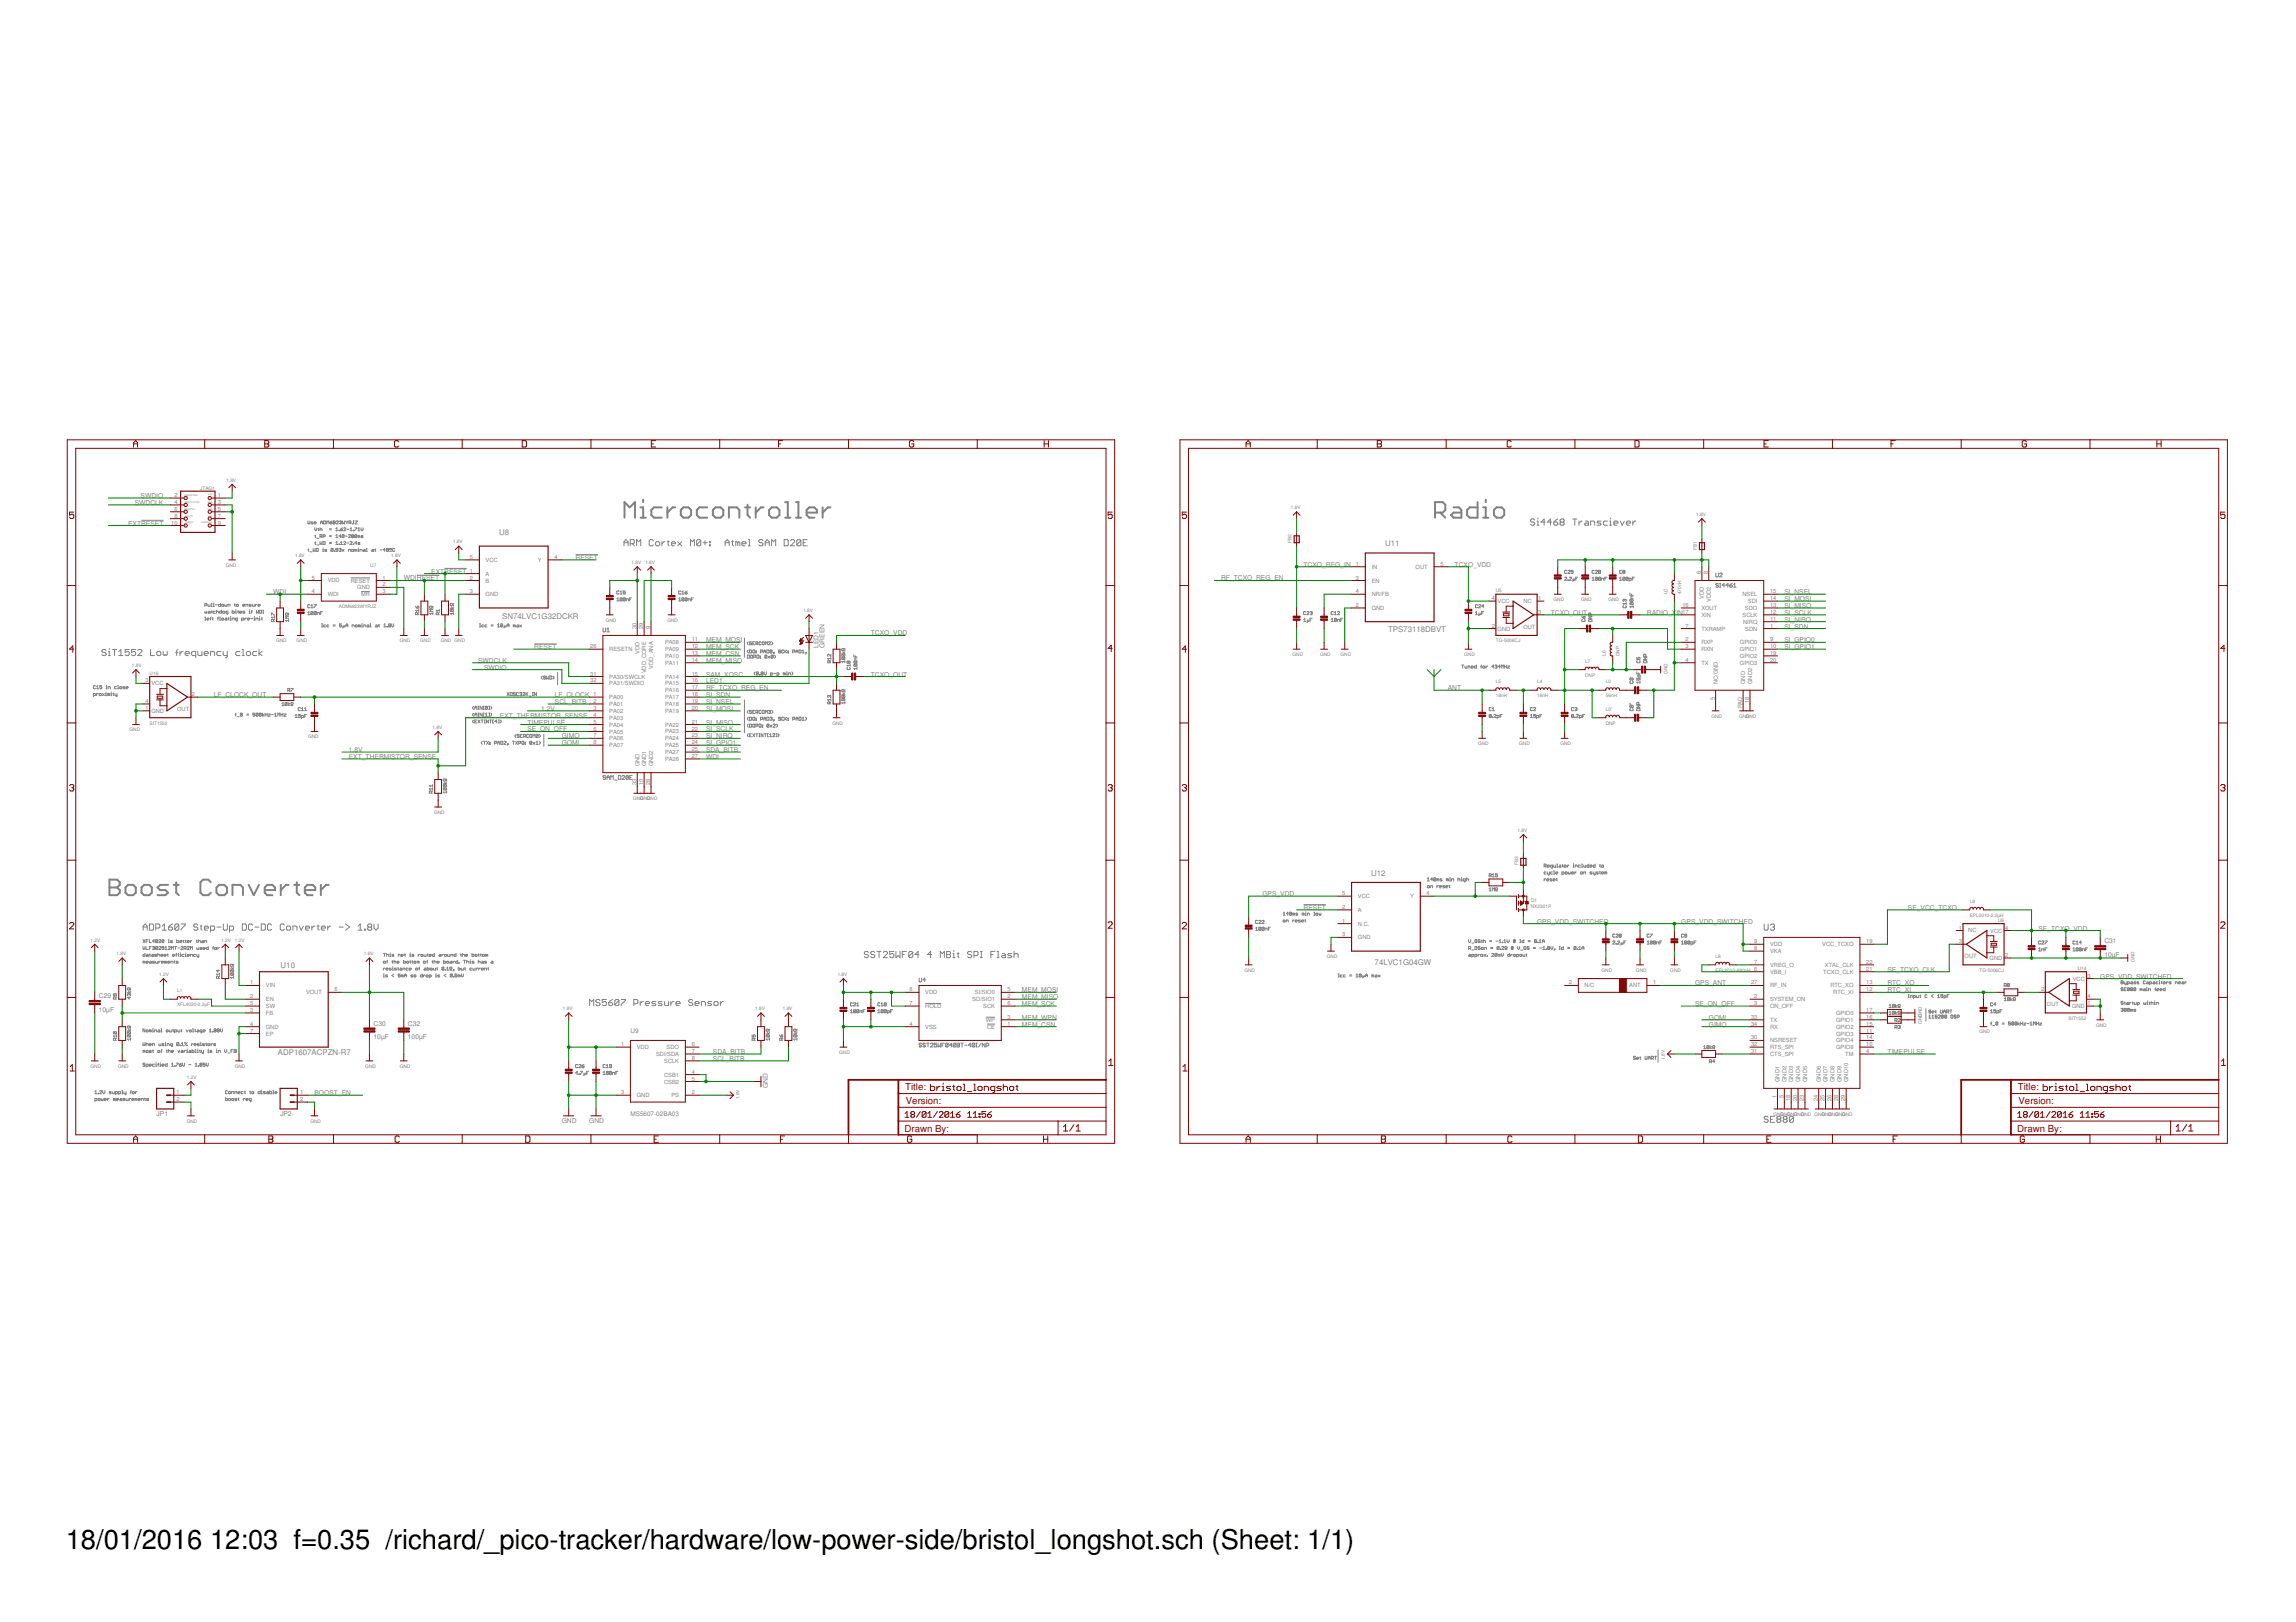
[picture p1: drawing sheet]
<svg xmlns="http://www.w3.org/2000/svg" width="297mm" height="210mm" viewBox="0 0 297 210" stroke-linecap="round" stroke-linejoin="round" font-family="sans-serif">
<defs><g id="words">
<g font-size="3.5">
<text x="8.5" y="200.4">18/01/2016</text>
<text x="27.2" y="200.4">12:03 f=0.35 /richard/_pico-tracker/hardware/low-power-side/bristol_longshot.sch (Sheet: 1/1)</text>
</g>
<g font-size="1.2" fill="#800000">
<text x="117.1" y="141.1">Title:</text>
<text x="117.2" y="142.9">Version:</text>
<text x="261.1" y="141.1">Title:</text>
<text x="261.1" y="142.9">Version:</text>
<text x="117" y="146.4">Drawn By:</text>
<text x="261" y="146.4">Drawn By:</text>
</g>
<g font-size="1" fill="#808080">
<text x="64.6" y="69.3">U8</text>
<text x="179.2" y="70.7">U11</text>
<text x="65" y="80.1">SN74LVC1G32DCKR</text>
<text x="179.6" y="81.8">TPS73118DBVT</text>
<text x="177.4" y="113.3">U12</text>
<text x="36.3" y="125.3">U10</text>
<text x="177.8" y="124.8">74LVC1G04GW</text>
<text x="36" y="136.5">ADP1607ACPZN-R7</text>
</g>
<g font-size=".9" fill="#808080">
<text x="17.4" y="65.3">SWDCLK</text>
<text x="18.2" y="64.5">SWDIO</text>
<text x="16.6" y="68">EXTRESET</text>
<text x="35.4" y="76.9">WDI</text>
<text x="52.2" y="75.1">WDIRESET</text>
<text x="55.8" y="74.2">EXTRESET</text>
<text x="74.5" y="72.5">RESET</text>
<text x="158" y="75.1">RF_TCXO_REG_EN</text>
<text x="168.6" y="73.3">TCXO_REG_IN</text>
<text x="188.2" y="73.3">TCXO_VDD</text>
<text x="230.8" y="76.9">SI_NSEL</text>
<text x="230.8" y="77.8">SI_MOSI</text>
<text x="91.3" y="83.1">MEM_MOSI</text>
<text x="105.9" y="83.8" transform="rotate(-90 105.9 83.8)">LED1</text>
<text x="106.7" y="83.8" transform="rotate(-90 106.7 83.8)">GREEN</text>
<text x="112.7" y="82.2">TCXO_VDD</text>
<text x="200.6" y="79.6">TCXO_OUT</text>
<text x="213.1" y="79.6">RADIO_X</text>
<text x="216.9" y="79.6">IN</text>
<text x="230.8" y="79.6">SI_SCLK</text>
<text x="230.8" y="80.4">SI_NIRQ</text>
<text x="230.8" y="78.7">SI_MISO</text>
<text x="230.8" y="81.3">SI_SDN</text>
<text x="230.8" y="83.1">SI_GPIO0</text>
<text x="61.9" y="85.8">SWDCLK</text>
<text x="62.6" y="86.7">SWDIO</text>
<text x="69.1" y="84">RESET</text>
<text x="91.3" y="84.9">MEM_CSN</text>
<text x="91.3" y="84">MEM_SCK</text>
<text x="91.3" y="85.8">MEM_MISO</text>
<text x="91.3" y="87.6">SAM_XOSC</text>
<text x="91.3" y="88.4">LED1</text>
<text x="91.3" y="89.3">RF_TCXO_REG_EN</text>
<text x="112.7" y="87.6">TCXO_OUT</text>
<text x="187.3" y="89.3">ANT</text>
<text x="230.8" y="84">SI_GPIO1</text>
<text x="27.7" y="90.2">LF_CLOCK_OUT</text>
<text x="64.7" y="92.9">EXT_THERMISTOR_SENSE</text>
<text x="68.2" y="93.8">TIMEPULSE</text>
<text x="68.2" y="94.7">SE_ON_OFF</text>
<text x="70" y="92">1.2V</text>
<text x="71.8" y="91.1">SCL_BITB</text>
<text x="71.8" y="90.2">LF_CLOCK</text>
<text x="72.7" y="95.5">GIMO</text>
<text x="91.3" y="94.7">SI_SCLK</text>
<text x="91.3" y="91.1">SI_NSEL</text>
<text x="91.3" y="95.5">SI_NIRQ</text>
<text x="91.3" y="92">SI_MOSI</text>
<text x="91.3" y="93.8">SI_MISO</text>
<text x="91.3" y="90.2">SI_SDN</text>
<text x="45.1" y="98.2">EXT_THERMISTOR_SENSE</text>
<text x="45.1" y="97.3">1.8V</text>
<text x="72.7" y="96.4">GOMI</text>
<text x="91.3" y="96.4">SI_GPIO1</text>
<text x="91.3" y="98.2">WDI</text>
<text x="91.3" y="97.3">SDA_BITB</text>
<text x="163.3" y="116">GPS_VDD</text>
<text x="168.6" y="117.8">RESET</text>
<text x="198.9" y="119.5">GPS_VDD_SWITCHED</text>
<text x="217.5" y="119.5">GPS_VDD_SWITCH</text>
<text x="225.6" y="119.5">ED</text>
<text x="246.8" y="117.8">SE_VCC_TCXO</text>
<text x="244.2" y="125.7">SE_TCXO_CLK</text>
<text x="263.7" y="120.4">SE_TCXO_VDD</text>
<text x="272.3" y="123.8">10µF</text>
<text x="272.3" y="122.1">C31</text>
<text x="12.8" y="130.9">10µF</text>
<text x="12.8" y="129.2">C29</text>
<text x="132.2" y="128.4">MEM_MOSI</text>
<text x="132.2" y="132">MEM_WPN</text>
<text x="132.2" y="130.2">MEM_SCK</text>
<text x="132.2" y="129.3">MEM_MISO</text>
<text x="219.3" y="127.5">GPS_ANT</text>
<text x="219.3" y="130.2">SE_ON_OFF</text>
<text x="221.1" y="132">GOMI</text>
<text x="244.2" y="127.5">RTC_XO</text>
<text x="244.2" y="128.4">RTC_XI</text>
<text x="271.7" y="126.6">GPS_VDD_SWITCHED</text>
<text x="48.3" y="134.5">10µF</text>
<text x="48.3" y="132.7">C30</text>
<text x="52.8" y="134.5">100µF</text>
<text x="52.8" y="132.7">C32</text>
<text x="92.2" y="136.4">SDA_BITB</text>
<text x="92.2" y="137.3">SCL_BITB</text>
<text x="132.2" y="132.9">MEM_CSN</text>
<text x="221.1" y="132.9">GIMO</text>
<text x="244.2" y="136.4">TIMEPULSE</text>
<text x="40.7" y="141.7">BOOST_EN</text>
<text x="99.3" y="140.8" transform="rotate(-90 99.3 140.8)">GND</text>
<text x="20.3" y="144.4">JP1</text>
<text x="36.2" y="144.4">JP2</text>
<text x="72.7" y="145.3">GND</text>
<text x="76.2" y="145.3">GND</text>
</g>
<g font-size=".8" fill="#808080">
<text x="81.6" y="133.7">U9</text>
<text x="81.6" y="144.4">MS5607-02BA03</text>
</g>
<g font-size=".7" fill="#808080">
<text x="22.6" y="64.3">2</text>
<text x="22.6" y="65.2">4</text>
<text x="28.2" y="64.3">1</text>
<text x="28.2" y="65.2">3</text>
<text x="22.2" y="67.9">10</text>
<text x="22.6" y="66.1">6</text>
<text x="22.6" y="67">8</text>
<text x="28.2" y="66.1">5</text>
<text x="28.2" y="67">7</text>
<text x="28.2" y="67.9">9</text>
<text x="40.4" y="75">5</text>
<text x="40.4" y="76.8">4</text>
<text x="42.4" y="75.4">VDD</text>
<text x="42.4" y="77.2">WDI</text>
<text x="45.4" y="75.4">RESET</text>
<text x="46.2" y="76.3">GND</text>
<text x="46.7" y="77.2">MR</text>
<text x="49.5" y="75">1</text>
<text x="49.5" y="75.9">2</text>
<text x="49.5" y="76.8">3</text>
<text x="60.8" y="72.3">5</text>
<text x="60.8" y="74.1">1</text>
<text x="60.8" y="75">2</text>
<text x="60.8" y="76.8">3</text>
<text x="62.8" y="72.7">VCC</text>
<text x="62.8" y="74.5">A</text>
<text x="62.8" y="75.4">B</text>
<text x="62.8" y="77.2">GND</text>
<text x="69.6" y="72.7">Y</text>
<text x="71.7" y="72.3">4</text>
<text x="175.4" y="73.2">1</text>
<text x="175.4" y="75">3</text>
<text x="175.4" y="76.8">4</text>
<text x="177.5" y="73.6">IN</text>
<text x="177.5" y="75.4">EN</text>
<text x="177.5" y="77.2">NR/FB</text>
<text x="183.1" y="73.6">OUT</text>
<text x="186.3" y="73.2">5</text>
<text x="193" y="77.7">4</text>
<text x="199" y="77.7">1</text>
<text x="220.1" y="74.3" transform="rotate(-90 220.1 74.3)">6</text>
<text x="220.4" y="77.5" transform="rotate(-90 220.4 77.5)">VDD</text>
<text x="220.9" y="74.3" transform="rotate(-90 220.9 74.3)">8</text>
<text x="221.3" y="77.9" transform="rotate(-90 221.3 77.9)">VDD2</text>
<text x="225.4" y="77.2">NSEL</text>
<text x="229" y="77.7">14</text>
<text x="229" y="76.8">15</text>
<text x="76.4" y="83.9">26</text>
<text x="82.3" y="81.4" transform="rotate(-90 82.3 81.4)">30</text>
<text x="83.2" y="81.4" transform="rotate(-90 83.2 81.4)">29</text>
<text x="84.1" y="81.4" transform="rotate(-90 84.1 81.4)">9</text>
<text x="86" y="83.4">PA08</text>
<text x="89.5" y="83">11</text>
<text x="89.5" y="83.9">12</text>
<text x="175.4" y="78.5">2</text>
<text x="177.5" y="78.9">GND</text>
<text x="193" y="81.2">2</text>
<text x="193.7" y="81.6">GND</text>
<text x="193.7" y="78">VCC</text>
<text x="197.1" y="81.3">OUT</text>
<text x="197.1" y="78">NC</text>
<text x="199" y="79.4">3</text>
<text x="217.6" y="78.5">16</text>
<text x="217.6" y="79.4">17</text>
<text x="218.1" y="83">2</text>
<text x="218.1" y="83.9">3</text>
<text x="218.1" y="81.2">7</text>
<text x="220.1" y="83.4">RXP</text>
<text x="220.1" y="81.6">TXRAMP</text>
<text x="220.1" y="78.9">XOUT</text>
<text x="220.1" y="79.8">XIN</text>
<text x="225.1" y="83.4">GPIO0</text>
<text x="225.4" y="79.8">SCLK</text>
<text x="225.5" y="80.7">NIRQ</text>
<text x="225.8" y="78.9">SDO</text>
<text x="225.8" y="81.6">SDN</text>
<text x="226.1" y="78">SDI</text>
<text x="229" y="81.2">1</text>
<text x="229" y="83">9</text>
<text x="229" y="83.9">10</text>
<text x="229" y="80.3">11</text>
<text x="229" y="79.4">12</text>
<text x="229" y="78.5">13</text>
<text x="18.8" y="88.3">3</text>
<text x="19.6" y="88.7">VCC</text>
<text x="76.4" y="87.4">31</text>
<text x="76.4" y="88.3">32</text>
<text x="78.8" y="84.3">RESETN</text>
<text x="78.8" y="87.8">PA30/SWCLK</text>
<text x="78.8" y="88.7">PA31/SWDIO</text>
<text x="82.7" y="84.6" transform="rotate(-90 82.7 84.6)">VDD</text>
<text x="83.6" y="87.1" transform="rotate(-90 83.6 87.1)">VDD_CORE</text>
<text x="84.5" y="86.5" transform="rotate(-90 84.5 86.5)">VDD_ANA</text>
<text x="86" y="84.3">PA09</text>
<text x="86" y="85.2">PA10</text>
<text x="86" y="86">PA11</text>
<text x="86" y="87.8">PA14</text>
<text x="86" y="88.7">PA15</text>
<text x="86" y="89.6">PA16</text>
<text x="89.5" y="84.8">13</text>
<text x="89.5" y="85.7">14</text>
<text x="89.5" y="87.4">15</text>
<text x="89.5" y="88.3">16</text>
<text x="89.5" y="89.2">17</text>
<text x="218.1" y="85.7">4</text>
<text x="220.1" y="86">TX</text>
<text x="220.1" y="84.3">RXN</text>
<text x="222.2" y="88.5" transform="rotate(-90 222.2 88.5)">NC/GND</text>
<text x="225.1" y="84.3">GPIO1</text>
<text x="225.1" y="85.2">GPIO2</text>
<text x="225.1" y="86">GPIO3</text>
<text x="225.8" y="88.5" transform="rotate(-90 225.8 88.5)">GND</text>
<text x="226.7" y="88.5" transform="rotate(-90 226.7 88.5)">GND2</text>
<text x="229" y="84.8">19</text>
<text x="229" y="85.7">20</text>
<text x="18.8" y="91.9">1</text>
<text x="18.8" y="91">4</text>
<text x="19.6" y="92.3">GND</text>
<text x="22.9" y="92">OUT</text>
<text x="24.8" y="90.1">2</text>
<text x="76.8" y="90.1">1</text>
<text x="76.8" y="91">2</text>
<text x="76.8" y="91.9">3</text>
<text x="76.8" y="92.8">4</text>
<text x="76.8" y="93.6">5</text>
<text x="76.8" y="94.5">6</text>
<text x="76.8" y="95.4">7</text>
<text x="78.8" y="90.5">PA00</text>
<text x="78.8" y="91.4">PA01</text>
<text x="78.8" y="92.3">PA02</text>
<text x="78.8" y="93.1">PA03</text>
<text x="78.8" y="94">PA04</text>
<text x="78.8" y="94.9">PA05</text>
<text x="78.8" y="95.8">PA06</text>
<text x="86" y="90.5">PA17</text>
<text x="86" y="91.4">PA18</text>
<text x="86" y="92.3">PA19</text>
<text x="86" y="94">PA22</text>
<text x="86" y="94.9">PA23</text>
<text x="86" y="95.8">PA24</text>
<text x="89.5" y="90.1">18</text>
<text x="89.5" y="91">19</text>
<text x="89.5" y="91.9">20</text>
<text x="89.5" y="93.6">21</text>
<text x="89.5" y="94.5">22</text>
<text x="89.5" y="95.4">23</text>
<text x="221.8" y="90.5" transform="rotate(-90 221.8 90.5)">5</text>
<text x="225.4" y="91.7" transform="rotate(-90 225.4 91.7)">PAD</text>
<text x="226.3" y="91" transform="rotate(-90 226.3 91)">18</text>
<text x="76.8" y="96.3">8</text>
<text x="78.8" y="96.7">PA07</text>
<text x="82.3" y="101.6" transform="rotate(-90 82.3 101.6)">33</text>
<text x="82.7" y="99.2" transform="rotate(-90 82.7 99.2)">GND</text>
<text x="83.2" y="101.6" transform="rotate(-90 83.2 101.6)">10</text>
<text x="83.6" y="99.2" transform="rotate(-90 83.6 99.2)">GND1</text>
<text x="84.1" y="101.6" transform="rotate(-90 84.1 101.6)">28</text>
<text x="84.5" y="99.2" transform="rotate(-90 84.5 99.2)">GND2</text>
<text x="86" y="96.7">PA25</text>
<text x="86" y="97.6">PA27</text>
<text x="86" y="98.5">PA28</text>
<text x="89.5" y="96.3">24</text>
<text x="89.5" y="97.2">25</text>
<text x="89.5" y="98.1">27</text>
<text x="173.6" y="115.9">5</text>
<text x="173.6" y="117.6">2</text>
<text x="173.6" y="119.4">1</text>
<text x="175.7" y="116.2">VCC</text>
<text x="175.7" y="118">A</text>
<text x="175.7" y="119.8">N.C.</text>
<text x="182.4" y="116.2">Y</text>
<text x="184.6" y="115.9">4</text>
<text x="173.6" y="121.2">3</text>
<text x="175.7" y="121.6">GND</text>
<text x="227" y="122.1">9</text>
<text x="227" y="125.6">6</text>
<text x="227" y="123">8</text>
<text x="227" y="124.7">7</text>
<text x="229" y="122.5">VDD</text>
<text x="229" y="123.4">VKA</text>
<text x="229" y="125.1">VREG_O</text>
<text x="235.8" y="122.5">VCC_TCXO</text>
<text x="236.1" y="125.1">XTAL_CLK</text>
<text x="241.4" y="122.1">19</text>
<text x="241.4" y="124.7">22</text>
<text x="241.4" y="125.6">21</text>
<text x="253.4" y="122.1">3</text>
<text x="253.4" y="120.3">1</text>
<text x="254.2" y="124">OUT</text>
<text x="254.6" y="120.6">NC</text>
<text x="257.4" y="124.2">GND</text>
<text x="257.5" y="120.7">VCC</text>
<text x="259.4" y="123.8">2</text>
<text x="259.4" y="120.3">4</text>
<text x="32.4" y="127.4">1</text>
<text x="32.4" y="129.2">2</text>
<text x="32.4" y="130.1">5</text>
<text x="32.4" y="131">3</text>
<text x="34.4" y="127.8">VIN</text>
<text x="34.4" y="129.6">EN</text>
<text x="34.4" y="130.5">SW</text>
<text x="34.4" y="131.3">FB</text>
<text x="39.6" y="128.7">VOUT</text>
<text x="43.3" y="128.3">6</text>
<text x="117.7" y="128.3">8</text>
<text x="117.7" y="130.1">7</text>
<text x="119.7" y="128.7">VDD</text>
<text x="119.7" y="130.5">HOLD</text>
<text x="125.8" y="129.6">SO/SIO1</text>
<text x="126.1" y="128.7">SI/SIO0</text>
<text x="127.2" y="130.5">SCK</text>
<text x="130.4" y="131.8">3</text>
<text x="130.4" y="130.1">6</text>
<text x="130.4" y="129.2">2</text>
<text x="130.4" y="128.3">5</text>
<text x="203" y="127.4">2</text>
<text x="205" y="127.8">N/C</text>
<text x="210.8" y="127.8">ANT</text>
<text x="213.9" y="127.4">1</text>
<text x="226.5" y="127.4">27</text>
<text x="226.5" y="131.8">33</text>
<text x="227" y="129.2">2</text>
<text x="227" y="130.1">3</text>
<text x="229" y="127.8">RF_IN</text>
<text x="229" y="126">VBB_I</text>
<text x="229" y="129.6">SYSTEM_ON</text>
<text x="229" y="130.5">ON_OFF</text>
<text x="235.9" y="126">TCXO_CLK</text>
<text x="236.8" y="127.8">RTC_XO</text>
<text x="237.2" y="128.7">RTC_XI</text>
<text x="237.5" y="131.3">GPIO0</text>
<text x="241.4" y="131.8">16</text>
<text x="241.4" y="131">17</text>
<text x="241.4" y="127.4">13</text>
<text x="241.4" y="128.3">12</text>
<text x="264.1" y="128.3">2</text>
<text x="264.8" y="130.2">OUT</text>
<text x="268.1" y="130.5">GND</text>
<text x="268.2" y="126.9">VCC</text>
<text x="270.1" y="130.1">1</text>
<text x="270.1" y="126.5">3</text>
<text x="270.1" y="129.2">4</text>
<text x="32.4" y="132.7">4</text>
<text x="32.4" y="133.6">7</text>
<text x="34.4" y="133.1">GND</text>
<text x="34.4" y="134">EP</text>
<text x="80.3" y="135.4">1</text>
<text x="82.4" y="135.8">VDD</text>
<text x="84.9" y="136.7">SDI/SDA</text>
<text x="85.9" y="137.6">SCLK</text>
<text x="86.2" y="135.8">SDO</text>
<text x="89.5" y="135.4">6</text>
<text x="89.5" y="136.3">7</text>
<text x="89.5" y="137.2">8</text>
<text x="117.7" y="132.7">4</text>
<text x="119.7" y="133.1">VSS</text>
<text x="127.5" y="132.2">WP</text>
<text x="127.7" y="133.1">CE</text>
<text x="130.4" y="132.7">1</text>
<text x="226.5" y="136.3">31</text>
<text x="226.5" y="135.4">32</text>
<text x="226.5" y="132.7">34</text>
<text x="226.5" y="134.5">30</text>
<text x="229" y="136.7">CTS_SPI</text>
<text x="229" y="135.8">RTS_SPI</text>
<text x="229" y="133.1">RX</text>
<text x="229" y="132.2">TX</text>
<text x="229" y="134.9">NSRESET</text>
<text x="237.5" y="135.8">GPIO8</text>
<text x="237.5" y="134.9">GPIO4</text>
<text x="237.5" y="134">GPIO3</text>
<text x="237.5" y="133.1">GPIO2</text>
<text x="237.5" y="132.2">GPIO1</text>
<text x="238.7" y="136.7">TM</text>
<text x="241.4" y="135.4">10</text>
<text x="241.4" y="134.5">14</text>
<text x="241.4" y="133.6">11</text>
<text x="241.4" y="132.7">15</text>
<text x="241.4" y="136.3">4</text>
<text x="22.8" y="141.6">1</text>
<text x="22.8" y="142.5">2</text>
<text x="38.8" y="141.6">1</text>
<text x="38.8" y="142.5">2</text>
<text x="80.3" y="141.6">3</text>
<text x="82.4" y="142">GND</text>
<text x="85.9" y="139.3">CSB1</text>
<text x="85.9" y="140.2">CSB2</text>
<text x="86.9" y="142">PS</text>
<text x="89.5" y="138.9">4</text>
<text x="89.5" y="139.8">5</text>
<text x="89.5" y="141.6">2</text>
<text x="229.8" y="142.1" transform="rotate(-90 229.8 142.1)">1</text>
<text x="230.2" y="140" transform="rotate(-90 230.2 140)">GND1</text>
<text x="230.7" y="142.1" transform="rotate(-90 230.7 142.1)">5</text>
<text x="231.1" y="140" transform="rotate(-90 231.1 140)">GND2</text>
<text x="231.6" y="142.5" transform="rotate(-90 231.6 142.5)">18</text>
<text x="232" y="140" transform="rotate(-90 232 140)">GND3</text>
<text x="232.5" y="142.5" transform="rotate(-90 232.5 142.5)">20</text>
<text x="232.9" y="140" transform="rotate(-90 232.9 140)">GND4</text>
<text x="233.4" y="142.5" transform="rotate(-90 233.4 142.5)">23</text>
<text x="233.8" y="140" transform="rotate(-90 233.8 140)">GND5</text>
<text x="235.2" y="142.5" transform="rotate(-90 235.2 142.5)">24</text>
<text x="235.6" y="140" transform="rotate(-90 235.6 140)">GND6</text>
<text x="236.1" y="142.5" transform="rotate(-90 236.1 142.5)">25</text>
<text x="236.4" y="140" transform="rotate(-90 236.4 140)">GND7</text>
<text x="236.9" y="142.5" transform="rotate(-90 236.9 142.5)">26</text>
<text x="237.3" y="140" transform="rotate(-90 237.3 140)">GND8</text>
<text x="237.8" y="142.5" transform="rotate(-90 237.8 142.5)">28</text>
<text x="238.2" y="140" transform="rotate(-90 238.2 140)">GND9</text>
<text x="238.7" y="142.5" transform="rotate(-90 238.7 142.5)">29</text>
<text x="239.1" y="140" transform="rotate(-90 239.1 140)">GND10</text>
</g>
<g font-size=".6" fill="#808080">
<text x="25.9" y="63.3">JTAG1</text>
<text x="29.3" y="62.3">1.8V</text>
<text x="167" y="65.9">1.8V</text>
<text x="58.6" y="70.3">1.8V</text>
<text x="167.1" y="70.2" transform="rotate(-90 167.1 70.2)">FB2</text>
<text x="219.4" y="66.8">1.8V</text>
<text x="219.5" y="71.1" transform="rotate(-90 219.5 71.1)">FB1</text>
<text x="29.2" y="73.3">GND</text>
<text x="38.2" y="72.1">1.8V</text>
<text x="47.9" y="73.3">U7</text>
<text x="50.6" y="72.1">1.8V</text>
<text x="81.7" y="73">1.8V</text>
<text x="83.5" y="73">1.8V</text>
<text x="193.5" y="76.7">U5</text>
<text x="201" y="77.8">GND</text>
<text x="204.5" y="77.8">GND</text>
<text x="208.1" y="77.8">GND</text>
<text x="215.7" y="76.9" transform="rotate(-90 215.7 76.9)">LC</text>
<text x="217.5" y="76.9" transform="rotate(-90 217.5 76.9)">470nH</text>
<text x="35.7" y="83.1">GND</text>
<text x="38.4" y="83.1">GND</text>
<text x="43.8" y="78.7">ADM6823WYRJZ</text>
<text x="51.7" y="83.1">GND</text>
<text x="54.4" y="83.1">GND</text>
<text x="57" y="83.1">GND GND</text>
<text x="78.4" y="80.4">GND</text>
<text x="86.4" y="80.4">GND</text>
<text x="103.9" y="79.2">1.8V</text>
<text x="193.5" y="83.1">TG-5006CJ</text>
<text x="17.1" y="86.3">1.8V</text>
<text x="19.4" y="87.3">U16</text>
<text x="167.2" y="84.9">GND</text>
<text x="170.8" y="84.9">GND</text>
<text x="173.4" y="84.9">GND</text>
<text x="189.4" y="84.9">GND</text>
<text x="193.5" y="88.4">L5</text>
<text x="198.9" y="88.4">L4</text>
<text x="205.1" y="87.6">DNP</text>
<text x="205.1" y="85.8">L7</text>
<text x="207.7" y="84.9" transform="rotate(-90 207.7 84.9)">L6</text>
<text x="207.7" y="88.4">L0</text>
<text x="209.5" y="84.9" transform="rotate(-90 209.5 84.9)">DNP</text>
<text x="215.7" y="87.2" transform="rotate(-90 215.7 87.2)">GND</text>
<text x="16.8" y="94.7">GND</text>
<text x="19.4" y="93.8">SIT1552</text>
<text x="39.9" y="95.5">GND</text>
<text x="55.9" y="94.3">1.8V</text>
<text x="107.7" y="93.8">GND</text>
<text x="193.5" y="90.2">18nH</text>
<text x="198.9" y="90.2">18nH</text>
<text x="207.7" y="90.2">56nH</text>
<text x="207.7" y="93.8">DNP</text>
<text x="207.7" y="92">L0'</text>
<text x="221.4" y="92.9">GND</text>
<text x="225" y="92.9">GNGND</text>
<text x="225.9" y="92.9">D</text>
<text x="191.2" y="96.4">GND</text>
<text x="196.5" y="96.4">GND</text>
<text x="201.9" y="96.4">GND</text>
<text x="56.1" y="105.3">GND</text>
<text x="81.9" y="103.5">GNGNGND</text>
<text x="82.8" y="103.5">D</text>
<text x="83.7" y="103.5">D</text>
<text x="196.3" y="107.6">1.8V</text>
<text x="196.4" y="112" transform="rotate(-90 196.4 112)">FB3</text>
<text x="198.1" y="117.5">NX2301P</text>
<text x="198.1" y="116.7">Q1</text>
<text x="254.8" y="118.6">EPL2010-2.2µH</text>
<text x="254.8" y="116.9">L9</text>
<text x="258.5" y="119.3">U6</text>
<text x="11.7" y="121.8">1.2V</text>
<text x="15.1" y="123.6">1.8V</text>
<text x="28.6" y="121.8">1.2V</text>
<text x="30.4" y="121.8">1.2V</text>
<text x="47.1" y="123.6">1.8V</text>
<text x="161" y="125.7">GND</text>
<text x="171.7" y="124">GND</text>
<text x="207.2" y="125.7">GND</text>
<text x="211.7" y="125.7">GND</text>
<text x="216.1" y="125.7">GND</text>
<text x="222" y="125.7">EPL2010-680nH</text>
<text x="222" y="124">L8</text>
<text x="256.1" y="125.7">TG-5006CJ</text>
<text x="268.8" y="125.5">U14</text>
<text x="276.2" y="124.5" transform="rotate(-90 276.2 124.5)">GND</text>
<text x="20.6" y="126.3">1.2V</text>
<text x="22.9" y="130.2">XFL4020-2.2µF</text>
<text x="22.9" y="128.4">L1</text>
<text x="72.8" y="130.7">1.8V</text>
<text x="97.7" y="130.7">1.8V</text>
<text x="101.3" y="130.7">1.8V</text>
<text x="108.4" y="126.3">1.8V</text>
<text x="248.6" y="131.6" transform="rotate(-90 248.6 131.6)">D</text>
<text x="267.6" y="132">SIT1552</text>
<text x="108.6" y="136.4">GND</text>
<text x="215.4" y="137.1" transform="rotate(-90 215.4 137.1)">1.8V</text>
<text x="248.6" y="132.5" transform="rotate(-90 248.6 132.5)">GNGND</text>
<text x="256.1" y="133.7">GND</text>
<text x="271.2" y="132.9">GND</text>
<text x="11.7" y="138.2">GND</text>
<text x="15.3" y="138.2">GND</text>
<text x="24.2" y="139.6">1.2V</text>
<text x="30.4" y="138.2">GND</text>
<text x="47.3" y="138.2">GND</text>
<text x="51.7" y="138.2">GND</text>
<text x="95.7" y="142.3" transform="rotate(-90 95.7 142.3)">1.8V</text>
<text x="24.2" y="145.3">GND</text>
<text x="40.2" y="145.3">GND</text>
<text x="229.4" y="144.4">GNGNGNGNGND GNGNGNGNGND</text>
<text x="230.3" y="144.4">D</text>
<text x="231.2" y="144.4">D</text>
<text x="232.1" y="144.4">D</text>
<text x="233" y="144.4">D</text>
<text x="235.7" y="144.4">D</text>
<text x="236.6" y="144.4">D</text>
<text x="237.5" y="144.4">D</text>
<text x="238.3" y="144.4">D</text>
</g>
<g font-size=".3" fill="#808080">
<text x="23.8" y="66">SWO/TDO</text>
<text x="23.9" y="64.2">SWDIO/TMS</text>
<text x="23.9" y="65.1">SWDCLK/TCK</text>
<text x="26.9" y="65.1">GND</text>
<text x="26.9" y="66">GND</text>
<text x="26.9" y="64.1">VCC</text>
<text x="23.9" y="67.7">nRESET</text>
<text x="24" y="66.9">NC/TDI</text>
<text x="26" y="67.7">GNDDetect</text>
<text x="26.9" y="66.9">KEY</text>
</g>
</g></defs>
<g fill="none" stroke="#808080" stroke-width=".13">
<path d="M18.3 67.3h2.9M26.5 78.3h.3l-.1-.2h-.2v.4M26.5 79.9l.1 .3M26.5 79.1l.1 .3 .2-.1v-.2M26.9 78.2l.1 .3h.2v-.3M27 79.1l.2 .1v.2h-.2v-.2h.2M27.3 79.9l-.1 .3M27.3 78.1l.1 .4M27.3 78.5h.2M27.3 79.1h.2M27.4 79l.1 .4M27.5 80h.1"/>
<path d="M27.5 79.9l.1 .3M27.6 78.1v.4M27.6 78.5h.1M27.9 78.3h.2M27.9 79.1l-.3 .1v.2h.3M28 79.2l.2-.1 .1 .3M28 79v.4M28.3 79.9l-.1 .3M28.4 79.9l.1 .3M28.5 78.1v.4h-.2v-.2l.2-.1M28.7 79v.4l-.3-.1 .1-.2h.2M28.7 78.3l.2-.1v.2l-.2 .1z"/>
<path d="M28.8 79.2l.2-.1 .1 .2-.2 .1zM29.1 78.2v.3l.3-.1v-.2M29.1 80l.3 .1v.1h-.3v-.1h.3M29.5 79.4l-.3-.1 .1-.2h.2v.3l-.1 .1M29.5 78.5v-.3h.2l.1 .3M29.5 80h.1M29.6 79.9v.3M29.8 80v.2M29.8 79.8v.1M30 79v.4l.3-.1-.1-.2h-.2M30.3 78.2h.1M30.4 78.1v.4"/>
<path d="M30.5 79.1v.3M30.5 79.4h.1M30.5 78.9v.1M30.6 78.3l.2-.1v.2l-.2 .1zM30.7 79.1h.2M30.8 79l.1 .4M31 79.2h.3l-.1-.1-.2 .1v.1l.2 .1M31.4 78.3h.3l-.1-.1-.2 .1 .1 .2h.1M31.7 79.1l-.3 .1 .3 .1-.3 .1M31.7 80v.2M31.8 78.5v-.3h.2l.1 .3M31.9 80l-.2 .1"/>
<path d="M32.2 79.1h.1v.3M32.2 79.4h.2M32.3 78.9v.1M32.5 78.2l-.3 .1h.2v.2h-.2M32.5 79.2h.1M32.6 79v.4M32.6 78.2l.1 .3h.2v-.3M32.8 80h.1v.2M32.9 79.8v.1M33 78.2v.3M33.2 79v.4l.1-.2 .1 .2v-.4M33.2 78.2l-.2 .1"/>
<path d="M33.4 78.3h.3l-.1-.1-.2 .1v.2h.2M33.5 80l.1 .2M33.6 79h.2v.4h-.2zM33.6 79.8v.1M33.8 80h.1M33.9 79.9v.3M34 79.4h.1M34 79h.1M34.1 79v.4M35.1 79.6v-.3l.4 .3M35.5 79.9h-.4l.1 .1M35.5 79.8v.2"/>
<path d="M37.3 79.8h-.4l.2 .1-.2 .1h.4M37.3 79.3v.1l-.2-.1-.2 .1 .1 .2h.3M39.8 79.5h.3M39.8 79.3l.2-.2v.4M39.8 67.4l.1 .4 .2-.1v-.3M39.8 71.1h.2M39.9 71l.1 .4M40.1 71.4h.3M40.1 78.3h-.3v.3h.3M40.2 78.7h.3M40.2 78.4l.2-.1v.4M40.5 67.5h-.2l-.1 .1 .3 .1-.3 .1"/>
<path d="M40.5 79.2l-.1 .3h-.2M40.5 79.2h-.3v.3M40.5 79.2l-.3 .3M40.5 71v.4l.1-.2 .2 .2v-.4M40.6 67.7h.3l-.1-.2-.2 .1 .1 .2h.1M40.6 78.3h.3l-.3 .4M40.7 70.2h.2M40.7 68.3v.3l.2 .1 .1-.1v-.3M40.7 69.3h.2M40.8 69.3l.1 .3M40.8 70.1l.1 .4M40.9 79.2l-.2-.1-.1 .4"/>
<path d="M40.9 71h.3l-.1 .4h-.2zM40.9 79.2v.3h-.3M40.9 79.2l-.3 .3M41 69.7h.3M41 70.5h.3M41 79.5v-.2h.3v.2M41.1 68.4h.2M41.2 68.4l.1 .3M41.4 68.5l.2-.1 .1 .3M41.4 68.3v.4M41.4 69.4h.2l.1-.1-.3-.1v.4M41.4 70.1v.4l.1-.2 .2 .2v-.4"/>
<path d="M41.4 79.3h.2M41.5 67.8v-.3l.1-.1 .1 .1v.3M41.5 67.6h.2M41.5 69.4l.2 .2M41.7 79.1h-.3v.4M41.7 71.1l.1 .3M41.7 71.4h.2M41.8 69.4h.2l.1-.1-.3-.1v.4M41.8 70.1h.3l-.1 .4h-.2zM41.8 70.9v.1M41.9 67.4l.2 .1v.2v.1h-.2zM42.3 71.1l-.3 .1 .3 .1-.3 .1"/>
<path d="M42.3 67.8v-.4l.1 .1 .1-.1v.4M42.6 70.2h.3M42.6 70.3h.3M42.6 68.4h.3M42.6 68.6h.3M42.6 69.3h.3M42.6 69.4h.3M42.7 67.6h.2v.1l-.1 .1zM42.9 67.4l-.2 .2M43.1 71l-.1 .4-.2-.1M43.1 71h-.2l-.1 .3M43.1 71l-.3 .3"/>
<path d="M43.2 67.6v.2l.2-.1-.1-.1M43.2 67.6h.1M43.2 67.6v-.2l.2 .1-.1 .1M43.2 71.3l.1 .1zM43.4 68.4l.2-.1v.4M43.4 69.3l.2-.1v.4M43.4 70.2l.2-.1v.4M43.4 68.7h.3M43.4 69.6h.3M43.4 70.5h.3M43.5 67.5h.3l-.3 .3h.3M43.7 71.2h-.2v-.2h.2v.3h-.3"/>
<path d="M43.9 71h.1v.2M43.9 68.6v.1zM43.9 70.4v.1zM43.9 67.5l.2-.1v.2M44 71.2h.1M44 71.2v.2l-.1-.1M44 67.6h.1M44 70.2l.2-.1v.4M44 68.5h.3v.1l-.2 .1zM44 70.5h.3M44.1 67.6v.2l-.2-.1M44.1 69.4h-.2l.1-.2v.4"/>
<path d="M44.3 71.1l.2 .3M44.3 67.4v.4l.1-.1 .2 .1v-.4M44.3 68.3l-.3 .2M44.5 68.4h.2l-.2 .3h.2M44.5 70.1h.2l-.2 .4h.2M44.5 69.3h-.2v.2M44.5 69.3v.2h-.2M44.5 69.3l-.2 .2M44.5 71.1l-.2 .3M44.7 69.4h.2M44.7 67.4l.2 .2M44.9 67.6v.2"/>
<path d="M44.9 68.5h.2M44.9 70.3h.2M45 67.4l-.1 .2M45.1 71.4v-.3l.2 .1v.2M45.1 69.3h.2l-.2 .3h.2M45.1 67.7h.2l.1-.2-.3-.1v.4M45.3 68.4l.1-.1v.4M45.3 67.7l.1 .1M45.3 68.7h.3M45.3 70.1h.3l-.3 .4h.3M45.4 74.8h2.5M45.5 71.2l.2-.1v.2l-.1 .1z"/>
<path d="M45.6 69.4v.2l.1-.1v-.1M45.6 69.4v-.2l.1 .1v.1M45.6 69.4h.1M45.7 67.4h.1M45.7 68.6l.1 .1zM45.7 70.4l.1 .1zM45.7 67.4v.3h-.1M45.9 68.3h.3l-.3 .4M46 67.4h.2l-.2 .4h.2M46 71.2l-.1-.1v.3M46 71.2h.2v.2M46 71.2v.2"/>
<path d="M46.2 69.3l-.1 .3-.2-.1M46.2 69.3l-.2-.1-.1 .3M46.2 69.3l-.3 .2M46.2 70.3h-.3l.2-.2v.4M46.3 68.7h.3M46.3 68.4l.1-.1v.4M46.3 71.1l.1 .3M46.3 71.4h.1M46.4 70.9v.1M46.4 69.4v.2M46.4 69.4l-.1-.1v.3M46.4 69.4h.2v.2"/>
<path d="M46.6 70.2h-.2v.1l.2 .1-.3 .1M46.6 71.4v-.3h.2v.3M46.7 68.3v.3l.1 .1 .2-.1v-.3M46.7 76.6h1.2M47 69.3l-.3 .1 .3 .1-.3 .1M47.1 71.1l.1 .1v.2h-.1v-.2h.1M47.4 71.4h.1M47.4 71l.1 .4M48.1 71.1l.2 .1v.2h-.2v-.2h.2M48.5 71.1h.1M48.6 71v.4M49.2 71.2h.2"/>
<path d="M49.8 71.2h-.2l.2-.2v.4M50.2 71h-.1l-.1 .3M50.2 71v.4l-.2-.1M50.2 71l-.2 .3M50.4 71.4h.3M50.5 71h.1l.1 .1-.2 .1zM51.1 71h-.3l.1 .4 .2-.1M53.8 78.4l.2 .3M53.9 74.4h2.9M54 78.4l.2 .1-.1 .2h-.1zM54 79.5v-.2h-.2v.2h.4M54.2 79h-.4l.1 .1"/>
<path d="M54.2 79.3l-.2 .1M54.2 78.9v.2M56 79.4h-.4l.1 .1M56 78.9h-.4l.1 .1-.1 .1h.4M56 78.4v.1l-.2-.1-.2 .1v.2h.4M56 79.3v.2M56.7 79.5v-.2h-.2l-.1 .2h.4M56.8 78.9v.2M56.8 79h-.4l.2 .1M56.8 79.3l-.1 .1M57.5 73.6h2.9M58.3 78.7h.4"/>
<path d="M58.3 78.9v.2h.3M58.3 78.9h.4l-.1 .2M58.3 78.9l.3 .2M58.4 78.5l.1 .2 .2-.2M58.7 78.1l-.4 .1v.2h.4M58.7 79.3v.2M58.7 79.4h-.4l.1 .1M74.5 71.8h2.9M79.8 77.8h.3M79.8 77.5l.1-.1v.4M80.1 76.5h-.3l.1 .4 .2-.1M80.2 76.6l.1-.1v.4"/>
<path d="M80.2 76.9h.3M80.5 77.4h-.3v.3M80.5 77.4v.3h-.3M80.5 77.4l-.3 .3M80.7 70.6v-.5l.3-.3 .3 .3v.5M80.7 70.2h.6M80.9 77.4l-.3 .3M80.9 77.4v.3h-.3M80.9 76.5h-.3v.2l.2-.1 .1 .2h-.3M80.9 77.4h-.2l-.1 .3M81 77.8v-.3h.2l.1 .3M81.4 77.6h.2"/>
<path d="M81.5 70.4h.4l.2-.2v-.2l-.2-.2h-.4v.8M81.7 77.4h-.3v.4M81.8 70.4l.3 .2M82.4 70.6v-.8l.2 .3 .3-.3v.8M84.5 70l-.1-.2h-.3l-.1 .2v.5l.1 .1h.3l.1-.1M84.8 70.2l.1-.1h.3l.1 .1v.3l-.1 .1h-.3l-.1-.1zM85.6 70.1v.5M86 70.1h-.1l-.3 .3M86.3 70.1h.3M86.4 70v.5l.2 .1M86.9 70.4h.5l-.2-.3h-.2l-.1 .1v.3l.1 .1h.2M87.7 70.1l.5 .5"/>
<path d="M87.8 77.5l.1-.1v.4M87.8 77.8h.3M88.1 76.5h-.3v.3h.3M88.2 70.1l-.5 .5M88.2 76.9h.3M88.2 76.6l.1-.1v.4M88.5 77.4v.3h-.3M88.5 77.4h-.3v.3M88.5 77.4l-.3 .3M88.6 76.7h.2l.1 .1-.2 .1zM88.9 77.4v.3h-.3M88.9 77.4h-.2l-.1 .3"/>
<path d="M88.9 77.4l-.3 .3M88.9 76.5l-.3 .2M89 77.8v-.3h.2l.1 .3M89.3 70.6v-.8l.3 .3 .2-.3v.8M89.4 77.6h.2M89.7 77.4h-.3v.4M90.7 70l-.2-.2h-.2l-.2 .2v.5M90.7 70v.5l-.2 .1h-.2l-.2-.1M90.7 70l-.6 .5M91 70.2h.5M91.2 70v.5M91.8 70.1h.1v.1h-.1z"/>
<path d="M91.8 70.5h.1v.1h-.1zM93.8 70.2h.5M93.8 70.6v-.5l.3-.3 .2 .3v.5M94.6 70.1h.3M94.8 70v.5l.1 .1M95.4 70.2l-.2-.1v.5M95.4 70.2v.4M95.4 70.2l.2-.1 .1 .1v.4M96 70.4h.5l-.1-.3h-.3l-.1 .1v.3l.1 .1h.3M96.8 69.8h.1v.8M96.8 70.6h.3M98.7 70l-.1-.2h-.3l-.1 .2 .1 .2h.3l.1 .2-.1 .2h-.3l-.1-.1"/>
<path d="M99 70.2h.5M99 70.6v-.5l.3-.3 .2 .3v.5M99.8 70.6v-.8l.3 .3 .3-.3v.8M101.5 69.8h.4l.1 .2v.5l-.1 .1h-.4zM102.3 70l.1-.2h.3l.1 .2v.1l-.5 .5h.5M103.6 70l-.1-.2h-.3l-.1 .2v.5M103.6 70v.5l-.1 .1h-.3l-.1-.1M103.6 70l-.5 .5M103.9 70.2h.3M104.4 69.8h-.5v.8h.5M168.9 79.2h-.2v.3h.2M169.1 79.2h.2l-.2 .3h.2"/>
<path d="M169.5 79.2l.2-.1v.2M169.6 79.3h.1M169.7 79.3v.2h-.2M172.5 79.2h-.3l.1 .3h.2M172.6 79.5h.3M172.6 79.3l.2-.2v.4M173 79.2h.3l-.3 .3h.3M190.9 79.3l.1-.2v.4M190.9 79.5h.3M191.2 78.3h-.3v.3h.3M191.3 78.3h.3l-.3 .4h.3M191.3 79.3v.4"/>
<path d="M191.6 79.3l-.1 .2h-.2M191.7 79.3h.1M192 79.1h-.3v.4M192 78.4h-.3l.2-.1v.4M198.5 67.3l-.1-.1h-.3l-.1 .2 .1 .2h.3l.1 .2-.1 .2h-.3l-.1-.2M198.8 68h.3M198.8 67.4h.2v.6M199 67v.2M199.9 67.6h-.5l.4-.4v.8M200.7 67.6h-.5l.4-.4v.8M201 67.6h.4l.1 .1v.1l-.1 .2h-.3l-.1-.2zM201.5 67.2l-.5 .4"/>
<path d="M202 67.6l-.2-.2 .2-.2h.2l.2 .1-.2 .3M202 67.6h.2M202 67.6l-.2 .1v.1l.2 .2h.2l.2-.2-.2-.2M202.4 74.8h.3l-.3 .3h.3M202.7 73.9h-.3v.2h.3M202.8 75l.1 .1zM202.8 73.9h.3l-.3 .3h.3M203 74.8h.3l-.3 .3h.3M203.5 67.2h.5M203.5 73.8h-.3v.2l.3-.1v.2h-.3M203.5 74.9v.3M203.7 67.2v.8"/>
<path d="M203.7 74.9l-.1 .2-.1-.1M203.9 74.9h.1M204.1 74.7h-.2v.4M204.3 67.4v.6M204.6 79.8l.3 .2M204.7 67.4h-.1l-.3 .3M204.9 79.8h.1l.1 .1-.2 .1zM205.1 67.4h.3l.1 .2v.4h-.4l-.1-.2 .1-.1h.4M205.5 79.8h.5l-.5 .2h.5M205.8 68v-.6h.4l.1 .2v.4M205.8 79.6l-.1-.3-.2 .1v.2h.5M206 74.8l.1-.1v.4"/>
<path d="M206 75.1h.2M206.2 73.9h-.2v.2h.2M206.4 73.9h.3l-.3 .3h.3M206.7 74.8l-.2-.1-.1 .3M206.7 74.8v.2h-.3M206.7 74.8l-.3 .2M207.1 74.8l-.1 .3-.2-.1M207.1 74.8h-.3v.2M207.1 73.9h-.3v.2M207.1 73.9l-.1 .3-.2-.1M207.1 74.8l-.3 .2M207.1 73.9l-.3 .2"/>
<path d="M207.1 67.4h-.4l-.1 .2 .1 .1h.3l.1 .1-.1 .2h-.4M207.2 75.1v-.3l.3 .1v.2M207.6 74.9h.2M207.9 74.7h-.3v.4M208 67.4h-.4l-.2 .2v.2l.2 .2h.4M208.2 68h.3M208.2 67.4h.2v.6M208.4 67v.2M208.8 67.7h.5l-.1-.3h-.3l-.1 .2v.2l.1 .2h.3M209.5 75.1h.3M209.5 74.8l.2-.1v.4M209.6 67.4l.3 .6 .2-.6"/>
<path d="M209.8 73.9h-.3v.2h.3M210 74v-.2l.2 .1-.1 .1M210 74v.2l.2-.1-.1-.1M210 74h.1M210.1 78.4h-.1l.1 .3 .3-.1-.1-.2M210.2 77.6h-.1h-.1l.1 .2M210.2 77.6h.2l-.1 .2M210.2 77.6v.1M210.2 74.8v.2h-.2M210.2 74.8h-.2v.2M210.2 74.8l-.2 .2M210.4 78.1h-.4l.1 .2"/>
<path d="M210.4 78v.3M210.4 67.7h.5l-.1-.3h-.2l-.2 .2v.2l.2 .2h.2M210.6 74.8l-.2-.1v.3M210.6 74.8l-.2 .2M210.6 74.8v.3l-.2-.1M210.8 75.1l.2-.1v-.2h-.2v.4M210.9 76.8v.2h.4M210.9 77.6h.4l-.1 .2M210.9 78h.4l-.1 .3M210.9 78v.2l.3 .1M210.9 77.6v.2h.3M210.9 78l.3 .3"/>
<path d="M210.9 77.6l.3 .2M211.1 76.9v.1M211.2 74.9h.1M211.2 67.4v.6M211.3 78.5h-.4l.1 .2M211.3 78.4v.3M211.3 77.2h-.3v.2h.3M211.5 74.7h-.3v.4M211.6 67.4h-.1l-.3 .3M222 74.2v.4l.1 .1 .2-.1v-.4M222.3 75.6l-.2-.1-.1 .1 .2 .1 .1 .2-.1 .1-.2-.1M222.5 75.5h.1"/>
<path d="M222.5 76h.1M222.5 74.3v-.1l.3 .1-.3 .4h.3M222.5 75.5v.5M223.1 75.7h-.3l.2-.2v.5M223.6 75.7h-.3l.2-.2v.5M223.8 75.7h.2l.1 .2-.2 .1zM224.1 75.5l-.3 .2M224.3 76h.3M224.3 75.6l.1-.1v.5M12.1 90h.2v-.3h-.2v.4M12.3 88.8h-.2v.3h.2M12.5 89.1h.3"/>
<path d="M12.5 88.9l.1-.2v.4M12.5 89.7v.3M12.7 89.7l-.2 .2M12.8 89.8l.2-.1 .1 .3h-.2zM13.2 88.7h-.3v.2h.3l-.1 .2h-.2M13.3 89.7l.2 .3M13.5 89.7l-.2 .3M13.7 89.7v.3M13.7 90h.1M13.7 84.2l-.1-.1h-.3l-.1 .1 .1 .2h.3l.1 .2-.1 .2h-.3l-.1-.1M13.7 89.6h.1M13.7 89.1h.2"/>
<path d="M13.7 88.9l.1 .2M13.8 88.7h.1M14 89.1v-.2h.3v.2M14 84.3h.1v.5M14 84.8h.3M14.1 89.8l-.2-.1v.3M14.1 89.8v.2M14.1 89.8h.1v.2M14.1 83.9v.2M14.3 89.7l.1 .3M14.3 90h.2M14.4 89.6h.1"/>
<path d="M14.6 84.1h.5M14.6 89.7h.1M14.7 89.7v.3M14.8 84.1v.7M14.9 89.7v.3h.2M15.1 88.9h-.3l.1 .2h.2M15.1 89.7v.4h-.1M15.2 88.7l.1 .4M15.2 89.1h.1M15.4 84.8h.5M15.4 84.3l.2-.2v.7M15.5 88.9h.2v.2h-.1z"/>
<path d="M16.2 88.9h-.3l.2 .1v.1h-.2M16.3 89h.3l-.1-.1h-.2v.2h.2M16.7 84.1h-.5v.3l.2-.1 .3 .1v.3l-.1 .1h-.3l-.1-.1M17.5 84.1h-.5v.3l.3-.1 .2 .1v.3l-.1 .1h-.3l-.1-.1M17.8 84.2l.1-.1h.3l.2 .1v.1l-.6 .5h.6M19.5 84.1v.7h.5M20.3 84.4l.1-.1h.3l.1 .1v.3l-.1 .1h-.3l-.1-.1zM21.1 84.3v.4l.1 .1 .2-.1 .1 .1 .1-.1v-.4M22.7 84.4h.3M23 84.1l-.1 .1v.6M23.3 84.3v.5M23.7 84.3h-.2l-.2 .3"/>
<path d="M24 84.6h.5l-.1-.3h-.3l-.1 .1v.3l.1 .1h.3M25.3 84.8h-.4l-.1-.1v-.3l.1-.1h.4v.8M25.6 84.3v.4l.1 .1h.4v-.5M26.4 84.6h.5l-.1-.3h-.3l-.1 .1v.3l.1 .1h.3M26.5 80.2h.1M26.8 80.1h.2v-.1l-.2 .1v.1h.2M27.2 80.1h.1M27.2 84.8v-.5h.4l.2 .1v.4M28.1 80.1h.2M28.4 80.2h.1M28.6 84.3h-.4l-.2 .1v.3l.2 .1h.4M28.7 80.1l.2-.1v.2h-.2z"/>
<path d="M28.9 84.3v.4l.1 .1h.4M29.4 84.3v.7l-.3 .1M29.8 80.2h.1M30 80.2v-.2h.2l.1 .2M30.4 92.5h.1M30.5 92.3v.4M30.7 92.8h.2M30.7 80.2h-.2v-.2h.2v.3l-.1 .1M31 84.3h-.4l-.1 .1v.3l.1 .1h.4M31.3 80.2h.2v-.1l-.2-.1v.4M31.3 84.1h.2v.7M31.3 84.8h.3"/>
<path d="M31.3 92.4v.3l-.2-.1M31.3 92.4l-.1-.1-.1 .3M31.3 92.4l-.2 .2M31.9 84.4l.1-.1h.3l.1 .1v.3l-.1 .1h-.3l-.1-.1zM31.9 92.5h.3M31.9 92.4h.3M32 80.1h.3l-.1-.1-.2 .1 .1 .1h.1M32.4 80.1h.3M32.8 80.2h.2M33 92.3h-.3v.2h.3l-.1 .2-.2-.1M33.1 80.2v-.2h.2l.1 .2M33.2 84.3h-.4l-.1 .1v.3l.1 .1h.4"/>
<path d="M33.4 92.4l-.1 .3-.2-.1M33.4 92.4l-.2-.1-.1 .3M33.4 92.4l-.3 .2M33.5 84.1v.7M33.5 80.2h.2M33.8 92.4l-.1 .3-.2-.1M33.8 92.4l-.2-.1-.1 .3M33.8 92.4l-.3 .2M33.9 84.3l-.4 .3 .4 .2M34 92.3v.4M34.1 92.4l-.1 .1 .1 .2M34.3 92.5h.3"/>
<path d="M34.3 92.3v.4M34.6 92.3v.4M34.7 92.4h.3l-.3 .3h.3M35.1 92.5h.3M35.4 80.4v-.2h-.3v.2h.4M35.5 92.7h.3M35.5 92.4l.1-.1v.4M35.5 80.2l-.1 .1M35.9 92.7v-.4l.2 .1 .1-.1v.4M36.3 92.5h.3M36.3 92.3v.4M36.5 91l.1-.1v.4"/>
<path d="M36.5 91.3h.2M36.6 92.3v.4M36.7 92.4h.3l-.3 .3h.3M37.1 91v.3l-.2-.1M37.1 91h-.2v.2M37.1 91l-.2 .2M37.2 89.3h.3l-.1-.2h-.2v.4M37.3 90.9v.4M37.3 80.3h-.4l.2 .1M37.3 80.2v.2M37.4 89.3l.1 .2M37.5 91l-.2 .2 .2 .1"/>
<path d="M37.6 91.3l.1-.4 .2 .1v.3M37.6 89.1h.3l-.3 .4M38.2 92.9h.3M38.2 92.6l.1-.1v.4M38.9 92.5h-.3v.2l.1-.1 .2 .1-.1 .2-.2-.1M38.9 91.6h-.3v.3h.3M39 92.9l.3-.1-.1-.2h-.2v.4M39 92h.3M39 91.7l.1-.1v.4M39.4 91.7l.1-.1v.4M39.4 92.7h.1M39.4 92h.3"/>
<path d="M39.7 92.5h-.3v.4M41.6 81.1h.1M41.6 80.7h.1M41.7 80.7v.4M42.1 80.9h-.2v.2h.2M42.5 80.9h-.2l.1 .2h.1M43.1 80.9h.3M43.1 81h.3M44.2 80.7h-.3v.2h.3l-.1 .2h-.2M44.4 80.9l-.1 .4M44.6 80.9l-.1 .2h-.1M44.7 81.1v-.2l.2-.2 .1 .2v.2"/>
<path d="M44.7 80.9h.3M45.6 81.1v-.2h.2v.2M46 80.9h.2v.2h-.2zM46.5 80.9h-.1v.2M46.5 80.9v.2M46.5 80.9h.1v.2M46.8 80.9v.2M46.8 81.1h.1M46.8 80.7h.1M47.1 81.1v-.2h.2v.2M47.5 80.9h.2v.2h-.2v-.1h.2M47.9 81.1h.1"/>
<path d="M47.9 80.7v.4M48.6 80.9h.2v.2h-.2v-.1h.2M49 80.9h.1M49 80.8v.3h.1M49.7 80.9l.1-.2v.4M49.7 81.1h.2M50.1 81.1h.1M50.3 80.9v.2h.2v-.2M50.3 80.9v-.2l.2 .1v.1M50.3 80.9h.2M50.7 80.7v.3l.1 .1 .1-.1v-.3M61.3 92.3l-.1 .1 .1 .3"/>
<path d="M61.3 91.4l-.1 .1 .1 .3M61.3 93.2l-.1 .1 .1 .3M61.4 91.8v-.3l.2-.1 .1 .1v.3M61.4 92.7v-.3l.2-.1 .1 .1v.3M61.4 92.5h.3M61.4 93.4h.2M61.4 91.6h.3M61.7 93.2h-.3v.4h.3M61.8 92.7h.2M61.8 92.3h.2M61.8 93.2l.3 .4M61.8 91.8h.2"/>
<path d="M61.8 91.4h.2M61.9 91.4v.4M61.9 92.3v.4M62 81.1h.2M62 80.7h.2M62.1 80.7v.4M62.1 93.2l-.3 .4M62.3 93.2h.2M62.4 91.4v.4l-.3-.4v.4M62.4 92.3v.4l-.3-.4v.4M62.4 93.2v.4M62.4 95.9l-.1 .2 .1 .2"/>
<path d="M62.5 95.9h.3M62.6 80.9h-.3l.1 .2h.2M62.7 92.3h-.2v.4h.2M62.7 91.4h-.2v.4h.2M62.7 93.2h.1M62.7 93.6h.1M62.7 95.9v.4M62.7 93.2v.4M62.8 92.7h.3M62.8 92.4l.1-.1v.4M62.9 95.9l.3 .4M63 80.9h-.3l.1 .2h.2"/>
<path d="M63.1 91.5l-.1 .3-.2-.1M63.1 91.5l-.3-.1v.3M63.1 91.5l-.3 .2M63.2 93.2v.4l-.3-.4v.4M63.2 95.9l-.3 .4M63.2 92.3h.1v.4h-.1M63.2 91.4h.1v.4h-.1M63.3 93.2h.3M63.4 96.1h.1M63.4 96.2v.1zM63.5 93.2v.4M63.5 92.3l.1 .1-.1 .3"/>
<path d="M63.5 91.4l.1 .1-.1 .3M63.5 80.9h.3M63.5 81h.3M63.9 93.2h-.2v.4h.2M64 96.2h.2v-.2l-.2-.1v.4M64.3 93.4h-.3l.2-.2v.4M64.4 81.1h.2M64.4 80.9l.1-.2v.4M64.4 96.1h.2M64.4 96.3v-.2l.1-.2 .1 .2v.2M64.4 93.2h.2v.4h-.2M64.7 93.2l.1 .1-.1 .3"/>
<path d="M64.8 95.9l.2 .1v.3h-.2zM65 80.8l-.2-.1v.4M65 80.8l-.2 .3M65 80.8v.3h-.2M65.2 96h.3l-.3 .3h.3M65.2 80.9v.4M65.4 80.9v.2h-.2M65.6 89.6l.2 .4M65.6 80.9h.2M65.6 81.1v-.2l.1-.2 .1 .2v.2M65.7 96.2v.1zM65.7 96.3l-.1 .2"/>
<path d="M65.8 89.6l-.2 .4M66 89.7h.3l-.1 .3h-.2zM66.3 95.9h.2M66.4 95.9v.4M66.5 80.9h.2v.2M66.5 80.9h-.1v.2M66.5 80.9v.2M66.7 89.7h-.3l.3 .2-.1 .1h-.2M66.7 95.9l.3 .4M66.8 95l-.2 .2 .2 .2M66.9 80.9h.2v.2h-.2v-.1h.2M67 95.9l-.3 .4"/>
<path d="M67.1 89.7h-.3v.3h.3M67.1 96.2h.2l.1-.2-.3-.1v.4M67.2 95.1h-.3l.3 .2-.1 .1h-.2M67.2 89.7l.2-.1v.2M67.2 80.9l.3 .2M67.3 95.2h.1M67.4 89.8h.1M67.4 89.8v.2h-.2M67.5 80.9l-.3 .2M67.6 95h-.3v.4h.3M67.6 95.9l.2 .1-.1 .3-.2-.1zM67.6 89.7h.3l-.3 .3h.3"/>
<path d="M67.7 95.3h.2l.1-.2-.3-.1v.4M67.9 95.3l.1 .1M67.9 96.1h.1zM67.9 96.2l.1 .1zM68.1 89.6v.4M68.1 89.8l.2 .2M68.3 89.6l-.2 .3M68.4 95.1h-.3v.3h.3M68.5 90.1h.2M68.6 95l.2 .1-.1 .3h-.2zM68.8 96l-.2-.1-.1 .3M68.8 96l-.1 .3-.2-.1"/>
<path d="M68.8 96l-.3 .2M68.9 90h.1M68.9 89.6h.1M68.9 96.1l.3 .2M68.9 89.6v.4M68.9 95.4v-.4l.2 .2 .1-.2v.4M69.1 83.3h2.9M69.2 96.1l-.3 .2M69.4 96.3h.2M69.4 96.1l.1-.2v.4M69.4 89.6v.4l-.3-.4v.4M69.6 95.1h-.2v.3"/>
<path d="M69.6 95.1v.3h-.2M69.6 95.1l-.2 .3M69.8 95l.1 .2-.1 .2M69.8 95.9l.1 .2-.1 .2M70.2 87.5l-.2 .1 .2 .3M70.4 95v1.6M70.6 87.6l-.2-.1-.1 .1 .3 .2h-.3M70.7 87.5v.4l.1-.1 .2 .1v-.4M71.1 87.5l.3 .1-.1 .3h-.2zM71.5 87.5l.2 .1-.2 .3M72.1 87v1.6M78 81.3v.4l.1 .1 .3-.1v-.4"/>
<path d="M78.5 81.4l.2-.1v.5M78.5 81.8h.3M96.3 82.6v2.5M96.3 90.6v4.2M96.7 84.8l.3 .1-.1 .3h-.2zM96.8 91.9l-.1 .2 .1 .2M96.8 83.1l-.1 .1 .1 .2M96.8 84.1l-.1 .1 .1 .3M96.8 92.8l-.1 .1 .1 .3M96.8 93.7l-.1 .1 .1 .3M96.8 95l-.1 .1 .1 .2M97 84.1l.2 .1v.3h-.2z"/>
<path d="M97 92.8l.2 .1v.3h-.2zM97 93.7l.2 .1v.3h-.2zM97 95.1h.1M97.2 84.8l.2 .1-.1 .3-.2-.1zM97.2 92h-.2l.2 .2v.1h-.2M97.2 83.1h-.2v.1l.2 .2h-.2M97.2 95h-.2v.3h.2M97.4 92.1h.1M97.4 95l.2 .3M97.4 83.2h.1M97.5 84.1l.1 .1v.3l-.2-.1zM97.5 92.8l.1 .1v.3h-.2z"/>
<path d="M97.5 93.7l.1 .1v.3l-.2-.1zM97.5 85h.3l-.1-.2h-.2v.4M97.6 91.9h-.2v.4h.2M97.6 83.1h-.2v.3h.2M97.6 95l-.2 .3M97.7 87l-.1 .1 .1 .3M97.8 92.2l.2-.1v-.2h-.2v.4M97.8 83.3h.2v-.2h-.2v.3M97.8 84.2l.1 .1zM97.8 84.4l.1 .1zM97.8 92.9l.1 .1zM97.8 93.2h.1z"/>
<path d="M97.8 94h.2v-.2l-.2-.1v.4M97.8 95h.2M97.9 92.2l.1 .1M97.9 95v.3M97.9 83.3l.1 .1M98 84.8l.2 .1-.1 .3-.2-.1zM98.1 87h-.2v.3M98.1 87v.3h-.2M98.1 87l-.2 .3M98.2 95h.1M98.2 95.3h.1M98.3 93.7l.1 .1v.3l-.2-.1z"/>
<path d="M98.3 87.3v.1zM98.3 95v.3M98.3 84.9l.1 .1zM98.3 85.1l.1 .1zM98.4 93.1l.3-.1-.1-.2h-.2v.4M98.4 84.4h.2l.1-.2-.3-.1v.4M98.4 92h-.2v.3h.2M98.4 83.1h-.2v.3h.2M98.5 87.1v.3l.2-.1v-.2M98.5 87.1v-.1h.2v.1M98.5 87.1h.2M98.6 92h.3l-.1 .3h-.2z"/>
<path d="M98.6 83.1h.3l-.1 .3h-.2zM98.6 93.8l.1 .1zM98.6 94l.1 .1zM98.7 95v.3l-.2-.3v.3M98.8 93.2v-.3l.1-.1 .2 .1v.3M98.8 93h.3M98.8 84.5v-.3l.1-.1 .2 .1v.3M98.8 84.3h.3M98.9 87v.2l.1 .2 .1-.2v-.2M98.9 95h.2M99 83.4v-.3l.1 .1 .2-.1v.3M99 92.3v-.4l.1 .2 .2-.2v.4"/>
<path d="M99 95v.3M99.2 92.8l.3 .1-.1 .3h-.2zM99.2 84.1l.3 .1-.1 .3h-.2zM99.2 84.9l-.1 .3-.1-.1M99.2 84.9l-.2 .2M99.2 84.9l-.2-.1v.3M99.4 84.9l.2 .3M99.4 92l.2-.1v.2M99.4 83.1h.3l-.3 .3h.3M99.4 95h-.1v.3h.1M99.5 93.8h-.3v.2M99.5 93.8v.2h-.3"/>
<path d="M99.5 93.8l-.3 .2M99.5 92.1h.1M99.6 95.1l.1-.1v.3M99.6 95.3h.2M99.6 92.1v.2h-.2M99.6 84.9l-.2 .3M99.6 92.9l.2-.1v.2M99.6 93.8l.3 .3M99.7 87.4l.2-.1v-.2h-.2v.4M99.8 93h.1M99.8 91.9l.2 .2v.1l-.2 .1M99.8 83.1l.2 .1-.2 .2"/>
<path d="M99.8 93v.2h-.2M99.9 84.2v.2h-.3M99.9 93.8l-.3 .3M99.9 84.2l-.2-.1-.1 .3M99.9 84.2l-.3 .2M100 95h.2l-.2 .3h.2M100 84.9l-.2-.1v.3M100 93.8h.3l-.3 .3h.3M100 84.9v.2h-.2M100 84.9l-.2 .2M100.1 93.2h.1zM100.1 84.4l.1 .1z"/>
<path d="M100.1 87.1h.3M100.2 93.2l-.2 .1M100.2 84.5l-.2 .1M100.2 84.8l.1 .1-.1 .3M100.4 95h.1v.3h-.1M100.4 93.7l.2 .1-.2 .3M100.5 87.4l.3-.1-.1-.2h-.2v.4M100.6 95l.2 .1-.2 .2M101 92.9l-.2-.1-.1 .1 .2 .1 .1 .2h-.3M101 84.2l-.2-.1-.1 .1 .2 .1 .1 .1h-.3M101.4 92.9h-.3v.3h.3M101.4 84.2h-.3v.2h.3"/>
<path d="M101.5 87.1h-.2v.3M101.5 87.1v.3M101.5 87.1h.1v.3M101.5 84.1v.4M101.5 92.8v.4M101.6 93l.2 .2M101.6 84.3l.2 .2M101.7 87.4h.2M101.7 87.1l.1 .3M101.8 92.8l-.3 .3M101.8 84.1l-.3 .3M101.8 86.9v.1"/>
<path d="M101.9 93.2h.1zM101.9 92.9l.1 .1zM101.9 84.2l.1 .1zM101.9 84.4l.1 .1zM102 87.4v-.3h.3v.3M102.4 87l.2 .1-.2 .3M102.6 84.4h.2v-.2l-.2-.1v.4M102.6 93.1h.2v-.3h-.2v.4M103 93h.2M103 84.5v-.3l.1-.1 .1 .1v.3M103 93.2v-.3l.1-.1 .1 .1v.3M103 84.3h.2"/>
<path d="M103.4 92.8l.2 .1v.3h-.2zM103.4 84.1l.2 .1v.3h-.2zM103.8 84.2l.1-.1v.4M103.8 92.9l.1-.1v.4M103.8 93.2h.3M103.8 84.5h.3M104.2 92.8l.1 .1-.1 .3M104.3 84.4v.1zM104.3 84.5l-.1 .1M107.3 90.1h-.2v.2M107.3 90.1h.2l-.1 .2M107.3 90.1h.1"/>
<path d="M107.4 85.8v-.2l-.3-.1v.3h.4M107.4 91.1l-.1-.3-.2 .1v.2h.4M107.5 84.7v.2l-.4-.2v.2M107.5 90.8l-.1 .2M107.5 90.6h-.4l.1 .1M107.5 85.1v.2M107.5 90.4v.3M107.5 85.5l-.1 .1M107.5 85.2h-.4l.1 .1M108.9 89.9h.4M108.9 84.5h.4M109 84.7l.2 .2"/>
<path d="M109 90l.2 .3M109 85.1h.2v.2M109 84.7v.2h.2M109 90l.3 .1-.1 .2M109 85.1v.2h.2M109 84.7h.2v.2M109 90.4l.3 .1-.1 .2M109 90.4v.3h.2M109 90v.3h.2M109 90.4l.2 .3M109 85.1l.2 .2M109.1 89.7l.1 .2 .1-.2"/>
<path d="M109.1 84.3l.1 .2 .1-.2M109.3 83.9l-.4 .1 .1 .2 .2-.1h.1v.1M109.3 91h-.4l.2 .1M109.3 85.5v.3M109.3 89.2v.1l-.2-.1-.2 .1 .1 .2h.3M109.3 90.8v.3M109.3 85.6h-.4l.2 .2M109.6 86.4v.3h.3v-.3M109.8 85.6h.2l-.1 .2h-.1M109.8 85.6h-.2v.2h.2M109.8 85.6v.2M110 86v.2"/>
<path d="M110 86.1h-.4l.1 .1M110.5 84.7v.3h.4M110.5 86v.2h.3M110.5 85.6h.3v.2M110.5 86l.3 .2M110.5 86h.3v.2M110.5 85.6v.2h.3M110.5 85.6l.3 .2M110.7 84.9v.1M110.9 85.2h-.3v.2h.3M110.9 86.5h-.4l.1 .2M110.9 86.4v.3"/>
<path d="M168.7 80.4h.2M168.7 80.2l.1-.2v.4M169.1 80.2v.4M169.3 80.2v.2h-.2M169.5 80.2h.1M169.8 80h-.3v.4M172.2 80.4h.3M172.2 80.2l.2-.2v.4M172.9 80.1v.3h-.3M172.9 80.1l-.2-.1-.1 .4M172.9 80.1l-.3 .3M173 80.4v-.2h.3v.2"/>
<path d="M173.4 80.2h.2M173.7 80h-.3v.4M189.1 86.1h.3M189.2 86.1v.4M189.5 86.2l.1 .3h.2v-.3M189.9 86.5v-.3h.2l.1 .3M190.3 86.3h.3l-.1-.1-.2 .1 .1 .2h.1M191 86.1v.4h-.2v-.2l.2-.1M191.6 86.3h.1M191.7 86.1l-.1 .4M191.9 86.2l.2 .1-.1 .2-.2-.1zM192.2 86.2v.3"/>
<path d="M192.4 86.2l-.2 .1M192.7 92.7v-.2h.2l-.1 .2M192.7 92.7v.2l.2-.1-.1-.1M192.7 92.7h.1M192.9 91.6h-.2v.3h.2M193.1 91.7l.1-.1v.4M193.1 92.8v.1zM193.1 92h.2M193.3 86.3h-.3l.2-.2v.4M193.3 92.5h.2l-.2 .4h.2M193.4 86.1h.2v.2M193.5 86.3h.1"/>
<path d="M193.6 86.3v.2l-.2-.1M193.7 92.9l.3-.1-.1-.2h-.2v.4M194.1 86.3h-.3l.2-.2v.4M194.1 92.7h.1M194.2 86.5v-.4l.2 .1 .1-.1v.4M194.4 92.5h-.3v.4M194.6 86.3h.3M194.6 86.1v.4M194.9 86.1v.4M195 86.2h.3l-.3 .3h.3M198 92.9h.2M198 92.6l.1-.1v.4"/>
<path d="M198.2 91.6h-.2v.3h.2M198.4 91.6h.3l-.3 .4h.3M198.7 92.5h-.3v.2l.2-.1 .1 .2h-.3M198.8 92.9l.3-.1-.1-.2h-.2v.4M199.2 92.7h.1M199.5 92.5h-.3v.4M203.4 92.7l-.1-.1 .1-.1h.2l-.1 .2M203.4 92.7h-.1l.1 .2 .2-.1-.1-.1M203.4 92.7h.1M203.6 91.6h-.3v.3h.3M203.7 92.8l.1 .1zM203.7 91.6h.3l-.1 .2"/>
<path d="M203.9 91.8h.1M203.9 92.5h.3l-.3 .4h.3M203.9 91.8h.1l-.1 .2-.2-.1M204.3 92.9h.2l.1-.2-.3-.1v.4M204.7 80.2h-.1l.1 .2h.3v-.2M204.7 92.7h.2M205 92.5h-.3v.4M205.5 80.2h.4l.1 .2h-.5zM210.8 91.1l.2 .1M210.9 87.7l.4 .1-.1 .2M210.9 87.7v.2l.3 .1M210.9 88.2v.2l.4-.1-.1-.1"/>
<path d="M210.9 91.3l.4 .1-.1 .2M210.9 91.7v.1v.2l.4-.1-.1-.2M210.9 91.3v.2l.3 .1M210.9 87.7l.3 .3M210.9 91.3l.3 .3M211.8 85.1v.2h.2l-.1-.1 .2-.1 .1 .1-.1 .1M211.8 87.7v.3h.2l-.1-.2 .2-.1 .1 .1-.1 .2M211.8 86.9v.3h.4M211.8 91.3h.4l-.4 .3h.4M211.8 91.7h.3l.1 .3h-.4zM211.8 85.5v.3h.3l.1-.1-.1-.2M212 87.1v.1"/>
<path d="M212 91.2v-.2l-.2-.1v.3h.4M212.2 88.3h-.4l.1 .1M212.2 87.6v-.2h-.3v.2h.4M212.2 88.2v.2M212.6 85.1h.5l-.5 .2h.5M212.6 85.6l.4-.1 .1 .3h-.5zM212.9 84.9v-.2h-.3v.2h.5M18.5 120h.5M19.3 119.6h.4l.2 .1v.5l-.2 .2h-.4zM21 119.8l.3-.2v.8M21.8 120h.4l.1 .1v.1l-.1 .2h-.3l-.1-.2zM22.3 119.6l-.5 .4"/>
<path d="M23.1 119.7v.5l-.1 .2h-.2l-.2-.2M23.1 119.7l-.1-.1h-.2l-.2 .1v.5M23.1 119.7l-.5 .5M23.4 119.6h.6v.1l-.6 .5v.2M25.6 119.7l-.1-.1h-.3l-.1 .2 .1 .2h.3l.1 .2-.1 .2h-.3l-.1-.2M25.9 119.8h.2M26 119.7v.5l.1 .2M28.1 120h.5M28.9 119.6v.6l.1 .2h.3l.1-.2v-.6M31.3 119.6h.4l.2 .1v.5l-.2 .2h-.4zM32.7 119.7l-.1-.1h-.3l-.1 .1v.5l.1 .2h.3l.1-.2M33 120h.5"/>
<path d="M33.8 119.6h.4l.1 .1v.5l-.1 .2h-.4zM35.1 119.7l-.1-.1h-.2l-.2 .1v.5l.2 .2h.2l.1-.2M36.8 119.7l-.2-.1h-.2l-.1 .1v.5l.1 .2h.2l.2-.2M37.1 120l.1-.2h.3l.1 .2v.2l-.1 .2h-.3l-.1-.2zM38.7 119.8l.3 .6 .2-.6M40.3 119.8v.6M40.7 119.8h-.1l-.3 .3M41 119.8h.3M41.1 119.7v.5l.2 .2M42.4 119.8v.6M42.8 119.8h-.1l-.3 .3M43.9 120h.5"/>
<path d="M44.7 119.6l.5 .4-.5 .4M46.3 119.8l.3-.2v.8M47.7 120h.3M47.7 120l-.1 .1v.1l.1 .2h.3l.1-.2-.1-.2M47.7 120l-.1-.2 .1-.2h.3l.1 .1-.1 .3M48.4 119.6v.5l.2 .3 .3-.3v-.5M55.8 102.6v-.2h-.2l-.1 .2h.5M56 102.4l-.2 .1M56 101.5v.3M56 102v.2M56 102.1h-.5l.2 .1M56 101.7h-.5l.2 .1"/>
<path d="M57.4 101.4h.4M57.4 101.5v.2l.3 .1M57.4 102v.2h.3M57.4 101.5h.3l.1 .1-.1 .2M57.4 102h.4l-.1 .2M57.4 102l.3 .2M57.4 101.5l.3 .3M57.5 101.2l.1 .2 .2-.2M57.8 100.8l-.4 .1v.2h.4M57.8 102.4v.2M57.8 102.5h-.4l.1 .1M78.4 100.5l-.3-.1-.1 .1 .3 .1 .1 .2-.1 .1-.3-.1"/>
<path d="M78.5 100.6h.3M78.5 100.9v-.4l.2-.1 .1 .1v.4M79 100.9v-.5l.2 .1 .1-.1v.5M79.5 100.9h.3M80 100.4l.3 .1v.3l-.1 .1h-.2zM80.5 100.5l.1-.1 .2 .1-.3 .4h.3M81.3 100.5v.3l-.1 .1-.2-.1M81.3 100.5l-.2-.1-.1 .1v.3M81.3 100.5l-.3 .3M81.5 100.6h.1M81.8 100.4h-.3v.5h.3M162.7 119.2h-.3v.2h.3"/>
<path d="M162.9 119.2h.2l-.2 .3h.2M163.3 119.2h.2l-.2 .3h.2M164.4 120h-.3v.4M166 118.2l.1-.2v.4M166 118.4h.3M166 119.1h.2l.1 .2h-.2zM166.4 119.3v-.2h.3v.2M166.7 118.2h-.3l.2-.2v.4M167.1 118.1l-.1 .3h-.2M167.1 118.1l-.2-.1-.1 .4M167.1 118.1l-.3 .3M167.2 119.1v.2"/>
<path d="M167.4 118.2h-.2v.2M167.4 118.2v.2M167.4 118.2h.1v.2M167.4 119.1l-.2 .1M167.6 119.2h.2v-.1h-.2v.2h.2M167.9 118.2h-.3l.3 .2h-.3M168.2 119.1h-.2l.2 .2h-.2M168.4 119.2h.3l-.1-.1h-.2v.2h.2M168.6 118.2h-.1v.2M168.6 118.2v.2M168.6 118.2h.1v.2M168.6 117.1h2.9"/>
<path d="M168.8 119.1h.1M168.9 118.4h.1M168.9 118.2v.2M168.9 119v.3M168.9 118h.1M169.1 118.4v-.2h.3v.2M170 118.4h.1M170 118v.4M170.2 118.2h.2l.1 .2h-.2zM170.6 118.2l.1 .2h.2v-.2M184.7 114h.2M184.7 113.7l.1-.1v.4"/>
<path d="M184.7 114.7l.2-.1v.2l-.2 .1zM185.1 114.9v-.3l.2 .1v.2M185.3 113.8h-.2l.2-.2v.4M185.7 113.7v.2h-.2M185.7 113.7h-.2v.2M185.7 113.7l-.2 .2M185.9 114.6v.3M186 113.8l-.1-.1v.3M186 113.8v.2M186 113.8h.2v.2M186.1 114.6l-.2 .1M186.2 114.7h.3l-.1-.1-.2 .1 .1 .2h.1"/>
<path d="M186.6 113.7l-.3 .1 .3 .1-.3 .1M186.9 114.6l-.3 .1 .3 .1-.3 .1M187 114.7h.3l-.1-.1-.2 .1v.1l.2 .1M187.2 113.8l-.1-.1v.3M187.2 113.8v.2M187.2 113.8h.2v.2M187.5 114.6h.1M187.5 114.6v.2l.1 .1M187.5 113.7l.1 .3M187.5 114h.2M187.6 113.5v.1M187.8 114v-.3h.2l.1 .3"/>
<path d="M188.6 113.8l.2-.1 .1 .3M188.6 113.6v.4M189 113.7h.1v.3M189 114h.2M189.1 113.5v.1M189.6 114l-.3-.1 .1-.2h.2v.4h-.2M189.7 113.8l.2-.1 .1 .3M189.7 113.6v.4M192.7 113.3h.1l.1-.2h-.2v.4M192.7 115l.1-.1v.4M192.7 115.3h.2M192.8 113.3l.1 .2"/>
<path d="M193.1 113.2l.1-.1v.4M193.1 115.3v-.4l.1 .1 .1-.1v.4M193.1 113.5h.2M193.5 115.3v-.2v-.2l.2 .1v.3M193.7 113.1h-.2v.2l.2-.1v.2h-.2M199.8 112.1l.2-.1v-.2h-.2v.4M199.8 113.7v.3M199.9 112.1l.1 .1M200 113.7l-.2 .2M200 112.8l-.2 .1v.2h.2M200.1 113.9h.3l-.1-.2-.2 .1v.1l.2 .1M200.2 112.1h.2v-.1h-.2v.2h.2"/>
<path d="M200.2 112.8v.3h.2M200.4 112.8v.4h-.1M200.8 113.7h-.2v.2h.2l-.3 .1M200.9 112.2h-.3l.1-.2h.2v.3l-.2 .1M200.9 112.8l-.3 .1 .1 .2h.2M200.9 113.9h.3l-.1-.2-.2 .1v.1l.2 .1M201 112l.1 .2h.2v-.2M201 113.1h.1M201 112.7l.1 .4M201.3 113h.2v-.2l-.2 .1v.2h.2M201.3 113.7h.2M201.4 111.8l.1 .4"/>
<path d="M201.4 112.2h.1M201.4 113.7l.1 .3M201.7 112h.2v.2h-.2v-.1h.2M202.1 113.1h.3l-.1-.3h-.2v.4M202.1 112h.1M202.2 111.9v.3M202.4 112h.2v.2h-.2zM202.6 112.8l.2 .1-.1 .2h-.2zM202.8 112v.2M202.9 112.8l.1 .3h.2v-.3M203 112l-.2 .1M203.3 113h.3l-.1-.2-.2 .1v.2h.2"/>
<path d="M203.5 112.2h.1M203.5 112l.1 .2M203.6 111.8h.1M203.7 112.8v.3M203.8 112.2v-.2h.2v.2M203.9 112.8l-.2 .2M204.5 112h-.3l.1 .2h.2M204.5 112.8l.2 .1v.2h-.2zM204.6 111.8l.1 .4M204.6 112.2h.1M204.9 112l.1 .2h.1v-.2M204.9 113.1v-.3l.2 .1v.2"/>
<path d="M205.5 111.8v.4h-.1l-.1-.2h.2M205.7 112.1h.3l-.1-.1h-.2v.2h.2M206 112.8l-.3 .1 .3 .2h-.3M206.1 112.8v.3h.3M206.4 111.8v.4h-.2l-.1-.2h.3M206.4 112.8v.4h-.2M206.8 112.8l-.3 .1 .3 .2h-.3M206.9 112h.2M206.9 112.8h.2M207 112.8l.1 .3M207 111.9l.1 .3M207.2 113h.3l-.1-.2-.2 .1v.2h.2"/>
<path d="M207.3 112h.2l-.1 .2h-.2zM207.8 112.9l-.2-.1v.3M207.8 112.9v.2M207.8 112.9h.1v.2M228.2 119.6v.6l.2 .2h.2l.1-.2v-.6M229 119.7l.2-.1h.2l.2 .1-.2 .3M229.3 120h.1M229.4 120l.2 .1-.2 .3h-.2l-.2-.2M14.7 133.5v.3h.3M14.7 133.5l.4 .1-.1 .2M14.7 133.5l.3 .3M14.9 128.6l-.1 .3-.1-.1v-.2h.3v.3"/>
<path d="M14.9 134.6v-.3l-.2 .1v.2h.4M14.9 129.3v-.2l-.2-.1v.3h.4M15.1 133.9v.3M15.1 129l-.2 .1M15.1 134.3l-.2 .2M15.1 134.1h-.4l.1 .1M16.5 128.5h.4M16.5 133.4h.4M16.6 133.5v.3h.2M16.6 133.5l.3 .1-.1 .2M16.6 133.5l.2 .3M16.6 133.9l-.1 .2 .3 .1"/>
<path d="M16.6 133.9h.2v.3M16.6 133.9l.2 .3M16.6 128.3l.2 .2 .1-.2M16.6 133.2l.2 .2 .1-.2M16.7 129v.3l-.2-.2h.4M16.7 128.7h-.2l.1 .2M16.7 128.7h.1M16.7 128.7h.2l-.1 .2M16.9 127.8l-.4 .1 .1 .2h.3M16.9 132.8h-.4l.1 .3 .2-.1h.1v.1M16.9 134.3v.3M16.9 134.5h-.4l.1 .1"/>
<path d="M18.5 122.5v.2l.1 .2 .2-.2v-.2M18.5 134.9v.4l.1-.1 .2 .1v-.4M18.5 121.6l.3 .4M18.5 120.4v-.6l.3-.2 .2 .2v.6M18.6 124.5l-.1-.1v.3M18.6 136l-.1-.1v.3M18.6 124.5h.2v.2M18.6 136l.1-.1 .1 .3M18.6 124.5v.2M18.6 136v.2M18.8 123.4v.4h-.2l-.1-.2 .3-.1M18.8 133.1v.4l-.3-.4v.4"/>
<path d="M18.8 137.6h-.3l.3 .3-.1 .1-.2-.1M18.8 121.6l-.3 .4M18.9 124.5h.3l-.1-.1-.2 .1 .1 .2h.1M18.9 135.1h.2l.1 .2M18.9 138l.3-.1-.1-.2h-.2v.4M18.9 122.5v.4h.3M18.9 134.9v.4M18.9 121.8h.1M19 123.5l.2 .1v.2h-.2v-.2h.2M19 133.3h.2l-.1 .2h-.2zM19 135.9l.2 .1-.1 .2-.2-.1zM19.2 121.6h-.3v.4"/>
<path d="M19.3 123.5h.2M19.3 121.6v.4h.3M19.3 135.2h.3l-.1-.1h-.2v.2h.2M19.3 137.9h.3l-.1-.2-.2 .1v.1l.2 .1M19.3 122.7h.2M19.4 124.4l.2 .1v.2h-.2v-.2h.2M19.4 123.4l.1 .4M19.5 133.3h-.2v.2M19.5 133.3v.2M19.5 133.3h.1v.2M19.6 122.5h-.3v.4M19.6 135.9l-.3 .1 .3 .1-.3 .1"/>
<path d="M19.7 123.5l.2 .1v.2h-.2v-.2h.2M19.7 133.5h.2M19.7 133.3l.1 .2M19.7 122.6l.2-.1v.2M19.7 135.3v-.2h.3v.2M19.7 135.9h.2M19.8 133.1h.1M19.8 135.9l.1 .3M19.9 122.7h.1M19.9 122.7v.2l-.2-.1M20 124.4h-.2l-.1 .1 .3 .1-.3 .1M20 137.7l-.3 .1 .1 .2h.2"/>
<path d="M20 121.8h-.3l.2-.2v.4M20 133.5v-.2h.2l.1 .2M20.1 124.4l.1 .3h.2v-.3M20.1 138h.2M20.1 137.7l.1 .3M20.2 120.1h.4l.1-.1v-.3l-.1-.1h-.4v.8M20.2 137.5v.1M20.3 123.5l-.3 .1 .3 .1-.3 .1M20.4 123.6l.2-.1 .1 .3M20.4 121.7l-.1 .3-.2-.1M20.4 122.6l-.1 .3-.2-.1M20.4 123.4v.4"/>
<path d="M20.4 137.8h.1M20.4 121.7l-.2-.1-.1 .3M20.4 122.6l-.2-.1-.1 .3M20.4 121.7l-.3 .2M20.4 122.6l-.3 .2M20.5 133.3h.2v.2h-.2v-.1h.2M20.5 135.9l.2 .1-.1 .2-.2-.1zM20.5 137.6v.4M20.6 135.1v.2h.2v-.2M20.6 124.4v.3M20.6 121.7h.2l-.2 .3h.2M20.6 122.6h.2l-.2 .3h.2"/>
<path d="M20.7 138h.1M20.7 137.7v.3M20.7 124.4l-.1 .1M20.7 137.5v.1M20.8 123.6h.3l-.1-.1-.2 .1v.1l.2 .1M20.8 133.5h.2M20.8 133.1l.1 .4M20.8 136h.2M20.9 124.5h.2v-.1l-.2 .1 .1 .2h.1M21 135.8l-.1 .4M21 137.9h.2l-.1-.2-.1 .1v.1l.1 .1M21 120.4h.5"/>
<path d="M21.2 121.7l-.2 .2M21.2 135.1h-.2l.2 .2h-.2M21.2 121.7h-.2v.2M21.2 122.5h-.2v.2h.2l-.1 .2-.1-.1M21.2 121.7v.2h-.2M21.2 123.6h.3l-.1-.1-.2 .1v.1l.2 .1M21.4 135.1v.2M21.4 135.3h.1M21.4 122.9h.2M21.4 122.6l.1-.1v.4M21.4 124.5l-.1-.1v.3M21.4 124.5v.2"/>
<path d="M21.4 134.9h.1M21.4 124.5h.1v.2M21.5 133.3h.2l.1 .2h-.2zM21.5 135.9h.1M21.6 135.9v.3M21.6 123.5h.2M21.6 135.3v-.2h.3v.2M21.6 137.6v.4l-.2-.1v-.2h.2M21.7 124.5h.3l-.1-.1-.2 .1v.1l.2 .1M21.7 123.4l.1 .4M21.8 135.8v.4M21.8 136l.2-.1v.3"/>
<path d="M21.8 122.6h.2l-.2 .3h.2M21.8 122h.1M21.8 121.7v.3M21.8 121.5v.1M21.9 133.3l.1 .2h.2v-.2M22.1 124.7v-.3h.2l.1 .3M22.2 137.7l.1-.1v.4M22.2 136.1h.2v-.2l-.2 .1v.2h.2M22.2 122.9v-.4l.1 .1 .1-.1v.4M22.2 138h.2M22.3 123.6h.3l-.1-.1-.2 .1v.1l.2 .1M22.3 135.3h-.2v-.2h.2v.3h-.1"/>
<path d="M22.3 133.3h.2M22.3 121.7l-.2 .1 .2 .1-.2 .1M22.4 133.2l.1 .3M22.5 124.4h.1M22.6 133.5h.2l.1-.2h-.3v.4M22.6 124.3v.4M22.6 137.9v.1zM22.6 122.5h.3M22.7 122.5v.4M22.7 123.6h.2M22.8 137.6h.3l-.3 .4M22.9 121.6v.4l.2-.1v-.2h-.2"/>
<path d="M22.9 123.4l-.1 .4M23 133.3l.1 .2h.2v-.2M23 135.9l.1 .3 .2-.3M23 122.7h.3M23 123.6h.1M23.1 124.4h-.2l-.1 .1 .3 .1-.3 .1M23.1 135v.3h-.2M23.1 135h-.2v.3M23.1 135l-.2 .3M23.1 123.4v.4M23.2 137.8h.2l.1 .1-.2 .1zM23.3 123.5v.3"/>
<path d="M23.3 123.8h.1M23.3 135.3h.1M23.3 121.9h.2v-.2l-.2 .1v.1l.2 .1M23.3 123.3v.1M23.4 133.3h.1M23.4 122.6h.3l-.3 .3h.3M23.5 133.2v.3M23.5 135.3h.2M23.5 135.1l.1-.2v.4M23.5 135.9l.2 .1v.2h-.2v-.1h.2M23.5 137.6l-.3 .2M23.6 137.6v.3l.1 .1 .2-.1v-.3"/>
<path d="M23.7 121.7h.1M23.7 121.7l.1 .3M23.8 123.5l-.3 .1 .1 .2h.2M23.8 122.7h.2l.1-.1-.3-.1v.4M23.8 135.9v.3M23.9 134.9l.1 .1zM23.9 122.7l.2 .2M24 123.5v.3M24 123.8h.1M24 121.7h.1M24 135.9l-.2 .2M24 121.7l.1 .3"/>
<path d="M24 123.3v.1M24.1 133.3l.1 .2 .2-.2M24.2 135.3h.1M24.2 135.9v.3M24.2 136.2h.1M24.2 135.7v.1M24.2 134.9l-.3 .4M24.2 123.6h.3l-.1-.1-.2 .1 .1 .2h.1M24.2 121.9h.3l-.1-.2-.2 .1v.1l.2 .1M24.2 122.6h.3l-.3 .3h.3M24.4 137.8h.3M24.5 135.9l.2 .1v.2h-.2v-.1h.2"/>
<path d="M24.5 133.3h.2l.1 .2h-.2zM24.6 123.8v-.3l.3 .1v.2M24.6 121.7v.3M24.6 122.9v-.4l.2 .1 .1-.1v.4M24.8 135.1v.2M24.8 121.7l-.2 .2M24.8 135.8v.4h.2l.1-.2-.3-.1M24.9 133.5h.1M24.9 133.1l.1 .4M25 135.1l-.2 .1M25.1 135.2h.3l-.1-.1h-.2v.2h.2M25.2 133.3h.1"/>
<path d="M25.3 133.2v.3M25.3 137.7l.1-.1v.4M25.3 136.2h.1M25.3 135.8v.4M25.3 138h.2M25.3 123.5l-.3 .1 .1 .2h.2M25.4 121.7h.1M25.4 121.7v.2l.1 .1M25.5 123.5v.3h.2M25.5 122.6v.3h.2v-.3M25.5 135.9l.1 .3M25.5 133.3h.2v.2h-.2v-.1h.2"/>
<path d="M25.5 136.2h.2M25.6 135.7v.1M25.7 137.9v.1zM25.7 121.6v.4M25.7 121.8l.2-.1v.3M25.7 123.5v.3l-.1 .1M25.8 135.1h-.3l.3 .2h-.3M25.8 135.9h.1M25.9 135.9v.3M25.9 137.8v-.2h.2v.2M25.9 135.1l.1 .2M25.9 137.8v.2l.2-.1v-.1"/>
<path d="M25.9 135.3h.2M25.9 137.8h.2M26 134.9h.1M26.1 135.9v.2l.2 .1M26.1 133.5h-.2v-.2h.2v.3l-.1 .1M26.1 122.6h-.2v.1l.2 .1-.2 .1M26.1 121.7l.2 .1v.2h-.2v-.1h.2M26.3 133.4h.2v-.1h-.2v.2h.2M26.3 122.7h.2v-.1l-.2 .1v.2h.2M26.3 135.9v.4h-.1M26.4 120.1h.6l-.2-.3h-.2l-.2 .2v.2l.2 .2h.2M26.5 135.1h-.3l.3 .2h-.3"/>
<path d="M26.5 122v-.3h.2v.3M26.5 137.6h-.2v.2h.2v.2l-.2-.1M26.6 135.1h.2M26.7 135v.3h.1M26.7 137.6v.3l.1 .1 .1-.1v-.3M26.9 135.1h.2l.1 .2h-.3zM26.9 135.9v.3M26.9 136.2h.1M26.9 122.5v.4h-.1l-.1-.2 .2-.1M26.9 135.7v.1M27.1 133.3l.1-.2v.4M27.1 133.5h.2"/>
<path d="M27.2 120.4h.4l.2-.2v-.2l-.2-.2h-.4v.8M27.3 135.1v.2M27.4 135.9l-.2 .1 .2 .1-.2 .1M27.5 135.1l-.2 .1M27.5 133.5h.1zM27.5 122.7h.1M27.6 122.5v.4M27.8 133.3v.2h.2l-.1-.2M27.8 133.3v-.2l.2 .1-.1 .1M27.8 133.3h.1M27.8 122.6l.2 .1v.2l-.2-.1zM27.9 135.1h-.3l.3 .2h-.3"/>
<path d="M28 135.9v.3M28 136.2h.1M28 135.7v.1M28.2 122.6v.3M28.2 125.5v.3l-.2-.2h.4M28.3 136.2v-.3h.1l.1 .3M28.3 126.6v-.2l-.2-.1-.1 .3h.4M28.4 133.2v.3h-.3M28.4 133.2l-.2-.1-.1 .4M28.4 133.2l-.3 .3M28.4 122.6l-.2 .1M28.4 125.9v.3"/>
<path d="M28.4 126.3l-.1 .2M28.4 126.1h-.4l.1 .1M28.5 133.1v.3l.2 .1 .1-.1v-.3M29.1 135.8v.3l.1 .1 .1-.1v-.3M29.5 136.3h.2M29.7 120.4h.4l.1-.2v-.2l-.1-.2h-.4v.8M29.8 125.4h.4M29.9 125.5h.3v.3M29.9 125.9h.3v.3M29.9 136h.1M29.9 125.5l-.1 .2 .4 .1M29.9 125.9v.3h.3"/>
<path d="M29.9 125.9l.3 .3M29.9 125.5l.3 .3M30 125.2l.1 .2 .1-.2M30.1 135.8h-.2v.4M30.2 124.8h-.4l.1 .3h.3M30.2 126.3v.3M30.2 126.5h-.4l.2 .1M30.3 135.8l.3 .1-.1 .3h-.2zM30.3 136h.2M37.9 120.4v-.6h.4l.1 .2v.4M39.5 120.1h.5l-.1-.3h-.3l-.1 .2v.2l.1 .2h.3M41.6 120.1h.5l-.1-.3h-.3l-.1 .2v.2l.1 .2h.3"/>
<path d="M46.3 120.4h.6M47.2 120.2h.1v.2h-.1zM49.6 123.4h.3M49.6 124.5l.2-.1 .1 .2-.2 .1zM49.6 125.3v.2M49.6 126.2l.1 .2M49.6 126.4h.1M49.7 126h.1M49.7 123.4v.4M49.8 125.3l-.2 .1M49.9 125.4h.3l-.1-.1h-.2v.2h.2M50 123.6l.2-.1 .1 .3"/>
<path d="M50 123.4v.4M50 124.5h.1M50.1 124.3v.4M50.1 126.2h-.2v.1l.2 .1h-.2M50.4 123.5l.1 .3M50.4 123.8h.1M50.5 123.3v.1M50.6 125.3h-.2v.1l.2 .1h-.2M50.7 124.4h.1M50.8 124.3v.4M50.8 125.3v.2M50.8 125.5h.1"/>
<path d="M50.8 125.1v.1M50.9 123.5l-.2 .1 .2 .1-.2 .1M50.9 126l-.2 .2 .2 .2M51 124.5l.2-.1v.3M51 124.3v.4M51.3 125.3h-.2v.1l.2 .1h-.3M51.4 124.5h.2v-.1l-.2 .1v.2h.2M51.4 125.3h.2M51.5 125.2l.1 .3M51.5 123.8v-.3l.3 .1v.2M51.8 126h-.3v.2h.3l-.1 .2h-.2M51.8 125.3h.2v.2h-.2v-.1h.2"/>
<path d="M51.9 123.6h.3l-.1-.1-.2 .1v.1l.2 .1M52 126.2h-.1v.2M52 126.2h.2v.2M52 126.2v.2M52.1 125.5v-.2h.2l.1 .2M52.2 124.3v.4h.2l.1-.2-.3-.1M52.3 123.5h.2M52.3 126.4v-.2l.2-.2 .1 .2v.2M52.3 126.2h.3M52.4 123.4l.1 .4M52.6 124.5l.2-.1 .1 .2-.2 .1zM52.8 125.3h-.3l.1 .2h.2"/>
<path d="M52.9 125.4h.3l-.1-.1h-.2l.1 .2h.1M53 123.5l.1 .3M53 123.8h.1M53 124.4h.1M53.1 123.3v.1M53.1 124.3v.3v.1M53.3 124.4h.1M53.3 124.3l.1 .4M53.4 126.2h-.3l.3 .2h-.3M53.6 123.5h-.3v.1l.3 .1-.3 .1M53.6 124.5l.1-.1 .1 .2-.2 .1zM53.6 126.2h.1l.1 .2h-.2z"/>
<path d="M53.8 125.3h.2v.2h-.2zM54.1 123.5v.3M54.1 124.5v.2M54.1 124.5l-.1-.1v.3M54.1 124.5h.1v.2M54.2 125.3h.1M54.3 123.5l-.2 .1M54.3 125.2l-.1 .3M54.5 123.5l.2 .1-.1 .2-.2-.1zM54.6 126v.4h-.2v-.2h.2M54.8 124.5l.2-.1v.2l-.2 .1zM54.8 126.2v.2"/>
<path d="M54.8 123.5l.1 .3h.2v-.3M54.9 125.3h.2v.2h-.2v-.1h.2M55 126.2l-.2 .1M55.2 126.2h.2l-.1 .2h-.2zM55.2 124.5h.1M55.3 123.5h.1M55.3 125.2v.3h.2v-.2h-.2M55.3 123.4l.1 .4M55.3 124.3v.4M55.5 123.6h.3l-.1-.1-.2 .1v.1l.2 .1M55.5 126.4h.2l.1-.2h-.3v.4M55.7 125.3h.2v.2h-.2z"/>
<path d="M55.9 124.4h.1M55.9 124.3l.1 .4M56.1 125.3v.2h.2v-.2M56.2 124.5l.1-.1 .1 .3M56.2 124.3v.4M56.2 123.4v.4l-.3-.1 .1-.2h.2M56.3 126.2l.1 .2M56.3 126.4h.2M56.4 126h.1M56.5 125.3h.1M56.6 124.5h.2l-.1-.1-.1 .1v.2h.1M56.6 125.2v.3"/>
<path d="M56.8 123.5l.2 .1v.2h-.2v-.2h.2M56.9 126.2h-.3l.3 .2h-.3M57.2 123.5v.3M57.4 123.5l-.2 .1M57.4 124.3v.4h.2v-.2l-.2-.1M57.4 125.2v.3h-.2M57.4 125.2h-.2v.3M57.4 125.2l-.2 .3M57.6 123.5l.2 .1-.1 .2-.2-.1zM57.6 125.5h.1M57.7 126l-.3 .2 .3 .2M57.8 124.5l.2-.1v.2l-.2 .1z"/>
<path d="M57.8 125.3l.1-.1v.3M57.8 125.5h.2M57.9 123.5l.1 .3h.2v-.3M58.2 125.5l.1-.3h.2l-.1 .2v.1h.1M58.3 124.4l.2 .1v.2h-.2v-.2h.2M58.3 123.8v-.3l.3 .1v.2M58.5 126.1v.3h-.2M58.5 126.1h-.2v.3M58.5 126.1l-.2 .3M58.6 124.4v.3M58.7 125.5h.1M58.7 126.4h.1"/>
<path d="M58.7 125.5l-.1 .2M58.8 124.4l-.2 .1M59 123.4v.4h-.2l-.1-.2 .3-.1M59.1 126h-.2v.2h.2v.2h-.2M59.2 124.3v.4h-.2l-.1-.2 .3-.1M59.3 125.2v.3h.2v-.2h-.2M59.4 124.6v.1zM59.4 126.2v.2M59.4 126.2h-.1v.2M59.4 126.2h.1v.2M59.6 123.5h.1M59.6 123.4l.1 .4"/>
<path d="M59.7 125.3l.1 .2h.1v-.2M59.7 126v.3l.1 .1 .1-.1v-.3M59.8 123.6l.2-.1 .1 .3M59.8 123.4v.4M60 124.3h.2M60.1 124.3v.4M60.1 125.3h.1M60.2 125.2v.3M60.2 123.6h.3l-.1-.1-.2 .1v.1l.2 .1M60.4 124.5l.2-.1v.3M60.4 124.3v.4M60.8 124.7h.1"/>
<path d="M60.8 124.4l.1 .3M60.9 124.2v.1M61 125.3h-.2l.1 .2h.1M61.1 123.4v.4l.2-.1v-.2h-.2M61.2 125.3l.1 .2h.1v-.2M61.3 124.4h-.2v.1l.2 .1-.2 .1M61.5 123.6l.2-.1v.2l-.2 .1zM61.6 125.3v.2M61.8 125.3l-.2 .1M61.9 123.5h.1M61.9 124.5l.2-.1v.3M61.9 124.3v.4"/>
<path d="M61.9 123.4l.1 .4M61.9 125.3v.2M62.1 123.5h.2M62.1 125.3l-.2 .1M62.2 123.4l.1 .4M62.3 125.4h.2v-.1h-.2v.2h.2M62.4 124.4l.1 .1v.2h-.1l-.1-.1 .2-.1M62.4 123.6l.2-.1 .1 .2-.2 .1zM62.7 125.5v-.2h.2v.2M62.9 124.4h-.1l-.1 .1 .2 .1-.2 .1M62.9 123.6l-.1-.1v.3M62.9 123.6v.2"/>
<path d="M62.9 123.6h.2v.2M63.1 125.3h.1M63.2 125.2v.3M63.6 124.4l.2 .1v.2h-.2l-.1-.1 .3-.1M74.7 138.9h-.2l.2-.3v.5M74.7 137.8h-.2v.3v.1l.2-.1M74.9 139l.1 .1zM74.9 137.8h.3l-.3 .4h.3M75.1 138.6h.3l-.3 .5M75.3 138h.2l.1 .1-.2 .1zM75.6 138.9l-.1 .3M75.6 137.8l-.3 .2"/>
<path d="M75.8 138.9l-.1 .2-.1-.1M75.9 138.9h.1M76.2 138.6h-.3v.5M76.3 130.1v-.8l.2 .3 .3-.3v.8M77.6 129.5l-.1-.2h-.3l-.1 .2 .1 .3h.3l.1 .1-.1 .2h-.3l-.1-.1M78 139.1h.3M78 138.8l.2-.2v.5M78.3 137.8h-.3v.3l.1 .1 .2-.1M78.4 129.3h-.5v.5l.3-.2 .2 .2v.2l-.1 .1h-.3l-.1-.1M78.4 138.2h.3M78.4 137.9l.2-.1v.4M78.7 138.7h-.3v.3"/>
<path d="M78.7 138.7l-.1 .4-.2-.1M78.7 138.7l-.3 .3M78.7 129.8h.4l.2 .2-.2 .1h-.2l-.2-.1zM79.1 138h-.2v-.2h.2v.3v.1l-.3-.1M79.1 138.7l-.2-.1-.1 .4M79.1 138.7v.4l-.3-.1M79.1 138.7l-.3 .3M79.2 139.1v-.3l.3 .1v.2M79.3 129.3l-.3 .2-.3 .3M79.7 138.9h.1M79.9 138.6h-.2v.5M80.1 129.5l-.2-.2h-.2l-.2 .2v.5"/>
<path d="M80.1 129.5v.5l-.2 .1h-.2l-.2-.1M80.1 129.5l-.6 .5M80.4 129.3h.5v.2l-.5 .5v.1M82 129.9h.4l.1-.1v-.3l-.1-.2h-.4v.8M82.8 129.6v.5M83.2 129.6h-.1l-.3 .3M83.5 129.9h.5l-.1-.3h-.3l-.1 .2v.2l.1 .1h.3M84.9 129.6h-.4l-.2 .2 .6 .2-.2 .1h-.4M85.7 129.6h-.4l-.1 .2 .5 .2-.2 .1h-.3M86 129.6v.4l.1 .1h.4v-.5M86.8 129.6v.5M87.2 129.6h-.2l-.2 .3"/>
<path d="M87.5 129.9h.5l-.1-.3h-.3l-.1 .2v.2l.1 .1h.3M89.6 129.5l-.1-.2h-.3l-.1 .2 .1 .3h.3l.1 .1-.1 .2h-.3l-.1-.1M89.9 129.9h.5l-.1-.3h-.3l-.1 .2v.2l.1 .1h.3M90.7 130.1v-.5h.4l.2 .2v.3M92.1 129.6h-.4l-.2 .2 .6 .2-.2 .1h-.4M92.5 129.6h.3l.1 .2v.2l-.1 .1h-.3l-.1-.1v-.2zM93.2 129.6v.5M93.6 129.6h-.1l-.3 .3M97.3 133.9v.3h.2v-.2l.1-.1 .1 .1-.1 .2M97.6 134.6v-.2l-.2-.1-.1 .3h.4M97.7 134.3l-.1 .2M99.1 133.8h.4"/>
<path d="M99.2 133.9l-.1 .2 .4 .1M99.2 133.9l.3 .1v.2M99.2 133.9l.3 .3M99.3 133.6l.1 .2 .1-.2M99.5 133.2h-.4l.1 .3h.3M99.5 134.5h-.4l.2 .1M99.5 134.3v.3M100.9 133.9l.2 .3M101.1 134.6v-.3l-.2 .1v.2h.4M101.1 133.9l.2 .1-.1 .2h-.1zM101.3 134.3l-.2 .2M102.7 133.8h.4"/>
<path d="M102.7 133.9v.2l.3 .1M102.7 133.9h.3l.1 .1-.1 .2M102.7 133.9l.3 .3M102.8 133.6l.2 .2 .1-.2M103.1 134.5h-.4l.1 .1M103.1 133.2h-.4v.3h.4M103.1 134.3v.3M110 130.8l.2-.1v.4M110 131.1h.3M110.3 129.8h-.3v.3h.3M110.4 129.8h.3l-.3 .4h.3M110.7 130.7v.3h-.3"/>
<path d="M110.7 130.7h-.3v.3M110.7 130.7l-.3 .3M110.8 130.2h.3M110.8 129.9l.2-.1v.4M111.1 130.7v.3h-.3M111.1 130.7h-.3v.3M111.1 130.7l-.3 .3M111.3 131.1v-.3l.2 .1v.2M111.7 130.9h.1M111.9 130.7h-.2v.4M112.4 123.3l-.2-.2h-.2l-.2 .2 .2 .2h.2l.2 .2-.2 .2h-.2l-.2-.1M113.2 123.3l-.2-.2h-.2l-.2 .3 .2 .1h.2l.2 .3-.2 .1h-.2l-.2-.1"/>
<path d="M113.5 123.1h.5M113.6 130.8l.1-.1v.4M113.6 131.1h.2M113.7 123.1v.8M113.8 129.8h-.2v.3h.2M114 130.2h.3M114 129.9l.1-.1v.4M114.3 130.7v.3h-.3M114.3 130.7h-.3v.3M114.3 130.7l-.3 .3M114.3 123.3l.1-.2h.3l.1 .2v.1l-.5 .5h.5M114.7 129.8h-.3v.3"/>
<path d="M114.7 129.8l-.1 .4-.2-.1M114.7 130.7v.3h-.3M114.7 130.7h-.3v.3M114.7 130.7l-.3 .3M114.7 129.8l-.3 .3M114.8 131.1h.2l.1-.2-.3-.1v.4M115.2 130.9h.1M115.5 130.7h-.3v.4M115.6 123.1h-.5v.4l.4-.1 .1 .1v.3l-.1 .1h-.3l-.1-.1M115.9 123.1v.8l.3-.2 .2 .2v-.8M116.7 123.5h.3M117.3 123.1h-.6v.8"/>
<path d="M118.1 123.3l-.2-.2h-.2l-.1 .2v.5M118.1 123.3v.5l-.2 .1h-.2l-.1-.1M118.1 123.3l-.5 .5M118.9 123.5h-.5l.4-.4v.8M118.9 126.6l.1 .5 .2-.1v-.4M119.2 135.1l-.2-.1-.1 .2 .2 .1 .1 .1h-.3M119.7 129.9h2.1M119.7 135.1l-.1-.1-.2 .1 .1 .2h.2l-.1 .2-.2-.1M119.7 126.8h-.3l.2-.2v.5M119.9 135h.3M120.1 135v.5M120.4 135.1l.1-.1 .2 .1-.3 .4h.3"/>
<path d="M120.5 123.5h-.5l.4-.4v.8M121.2 135h-.3v.3l.1-.1 .2 .1-.1 .2-.2-.1M121.4 135v.5l.1-.2 .2 .2v-.5M121.6 123.9v-.8l.3 .3 .3-.3v.8M121.9 135.3h.1M122.2 135h-.3v.5M122.5 123.1h.4l.1 .2-.1 .2 .1 .3-.1 .1h-.4zM122.5 123.5h.4M122.7 135.1l-.1-.1-.3 .1v.3M122.7 135.1v.3h-.4M122.7 135.1l-.4 .3M123.2 135.3h-.4l.3-.3v.5"/>
<path d="M123.3 123.9h.2M123.3 123.4h.1v.5M123.4 123v.1M123.7 135.1l-.3-.1-.1 .1v.3M123.7 135.1v.3h-.4M123.7 135.1l-.4 .3M123.8 123.4h.3M123.8 135.3h.3M123.8 135l.3 .1v.2v.1v.1h-.3zM124 123.3v.5l.1 .1M124.3 135h.3M124.5 135v.5"/>
<path d="M124.8 135.3h.3M125.6 135.3h-.3l.2-.3v.5M125.7 123.3l-.1-.2h-.3l-.1 .2v.1l.1 .1h.3l.1 .2-.1 .2h-.3l-.1-.1M126 123.7h.4l.1-.2v-.2l-.1-.2h-.4v.8M126.1 135.1l-.2-.1-.1 .1v.3M126.1 135.1v.3h-.3M126.1 135.1l-.3 .3M126.3 135h.1M126.3 135.5h.1M126.3 135v.5M126.8 123.1h.3M126.8 123.9h.3"/>
<path d="M126.9 135l-.3 .5M127 123.1v.8M127.4 135v.5l-.3-.5v.5M127.6 131.6h1.1M127.6 135.3h.3l-.1-.3h-.2v.5M127.7 132.5h1M128.2 123.5h.3M128.7 123.1h-.5v.8M129 123.1h.1v.8M129 123.9h.3M129.7 123.4h.2l.2 .1v.4h-.4l-.1-.1 .1-.1h.4M130.9 123.4h-.4l-.1 .1 .1 .2h.3l.1 .1-.1 .1h-.4"/>
<path d="M131.2 123.5l.1-.1h.3l.1 .1v.4M131.2 123.1v.8M162.4 120.4h.3M162.4 120.1l.2-.1v.4M163.1 120.1v.2h-.2M163.1 120.1l-.2-.1v.3M163.1 120.1l-.2 .2M163.5 120.1v.2h-.2M163.5 120.1h-.2v.2M163.5 120.1l-.2 .2M163.7 120.4v-.3h.2v.3M164.1 120.2h.1"/>
<path d="M173.1 126.4h.1M173.1 126h.1M173.2 126v.4M173.7 126.2h-.3l.1 .2h.2M174.1 126.2h-.3l.1 .2h.2M174.6 126.2h.3M174.6 126.3h.3M175.4 126.4h.3M175.4 126.2l.2-.2v.4M176.1 126.1l-.1 .3h-.2M176.1 126.1h-.3v.3M176.1 126.1l-.3 .3"/>
<path d="M176.3 126.2v.4M176.5 126.2l-.1 .2h-.1M176.7 126.2h.2M176.7 126.4v-.2l.1-.2 .1 .2v.2M177.6 126.2h-.1v.2M177.6 126.2v.2M177.6 126.2h.1v.2M177.9 126.2h.2v.2h-.2v-.1h.2M178.3 126.2l.3 .2M178.6 126.2l-.3 .2M190 122.7h.2l.1-.1-.3-.1v.4M190 121.6v.3l.1 .1 .2-.1v-.3"/>
<path d="M190.1 123.5l.2 .1v.2h-.2v-.2h.2M190.1 122.7l.2 .2M190.4 123.8h.2l.1-.2-.3-.1v.4M190.4 122h.3M190.4 122.9h.3M190.8 123.8l.3-.1-.1-.2h-.2v.4M190.8 122.5l.3 .1-.1 .3h-.2zM191.1 121.7h-.3l.1 .3 .2-.1v-.1h-.2M191.2 123.5v.3M191.4 123.5l-.2 .1M191.5 121.7l-.2-.1-.1 .1 .3 .2h-.3M191.5 122.6l-.2-.1-.1 .1 .3 .2h-.3"/>
<path d="M191.6 123.5l.2 .1v.2l-.2-.1zM191.6 121.7h.2M191.7 122.6l.2 .1-.1 .2-.2-.1zM191.7 121.7l.1 .3M191.9 121.8l.2-.1 .1 .3M191.9 121.6v.4M192 123.5l.2 .3M192 122.9v-.3h.2l.1 .3M192.2 123.5l-.2 .3M192.4 123.7v.1zM192.7 121.7h.3M192.7 121.9h.3"/>
<path d="M192.8 122.6h.3M192.8 122.7h.3M193 123.4h.3l-.3 .4h.3M193.5 121.8h.3M193.7 123.4h-.2l-.1 .3M193.7 123.4l-.1 .4-.2-.1M193.7 123.4l-.3 .3M193.9 122.6v.3l-.2-.1M193.9 122.6l-.2-.1v.3M193.9 122.6l-.2 .2M194 123.6l-.2-.1v.3M194 122h.2"/>
<path d="M194 121.7l.1-.1v.4M194 123.6h.1v.2M194 123.6v.2M194.1 122.8l.1 .1zM194.2 123.4v.2l.2 .2 .1-.2v-.2M194.3 122.6h.2l-.2 .3h.2M194.4 121.9v.1zM194.6 122h.2M194.6 121.7l.1-.1v.4M194.7 122.9h.1l-.1-.2 .1-.2 .2 .1v.3M195 121.6v.3l.1 .1 .1-.1v-.3M195.3 123.4v.4l-.2-.1v-.2h.2"/>
<path d="M195.5 123.5v.3M195.6 122.6h.1v.1h-.1zM195.6 123.5l-.1 .1M195.7 122.7l.1-.1-.2-.1-.1 .3h.3M195.9 123.5l.1 .1v.2l-.2-.1zM195.9 121.7h.1v.2h-.1zM196 121.9v-.2l-.1-.1-.1 .3h.2M196.2 123.8h.2l.1-.2-.3-.1v.4M196.3 122.5v.2l.2 .2 .1-.2v-.2M196.6 123.6l.2-.1 .1 .2-.2 .1zM196.6 121.6h.1M196.6 122h.1"/>
<path d="M196.7 121.6v.4M196.7 122.9h.3M197 123.5l.1 .3h.2v-.3M197.1 121.6v.4l-.2-.1 .1-.2h.1M197.4 123.5h.1M197.4 122.6h-.3v.2l.3 .1v-.2h-.1M197.5 123.4v.4M197.7 121.7h.3M197.7 121.9h.3M197.8 122.6h-.2l.2 .1v.2l-.2-.1M198.4 122.6h.2M198.4 122.7h.2"/>
<path d="M198.8 121.7v.2h-.3M198.8 121.7h-.3v.2M198.8 121.7l-.3 .2M198.9 121.9l.1 .1zM199.1 122h.3M199.1 121.7l.2-.1v.4M199.2 122.7h.3M199.5 122v-.3l.2-.1 .1 .1v.3M199.5 121.8h.3M199.6 122.9h.3M199.6 122.6l.1-.1v.4M200 122.8l.1 .1z"/>
<path d="M200.3 122.7v.2l.2-.1-.1-.1M200.3 122.7v-.2l.2 .1-.1 .1M200.3 122.7h.1M200.6 122.5v.2l.2 .2 .1-.2v-.2M201.1 122.8l.1 .1zM201.2 122.9l-.2 .1M201.7 122.9h.1M201.7 122.5h.1M201.8 122.5v.4M202.2 122.5v.4h-.1l-.1-.2 .2-.1M202.8 122.6h.3M202.8 122.7h.3"/>
<path d="M203.9 122.6l-.1 .3-.2-.1M203.9 122.6h-.3v.2M203.9 122.6l-.3 .2M204 122.8l.1 .1zM204.2 122.9h.3M204.2 122.6l.2-.1v.4M204.7 122.7h.2M204.7 122.9v-.3l.1-.1 .1 .1v.3M208.6 121.8h.3l-.3 .4h.3M208.9 120.9h-.3v.3h.3M209.1 120.9h.2l-.2 .4h.2M209.1 122.1v.1z"/>
<path d="M209.3 121.8h.2l-.2 .4h.2M209.5 121.1v.2l.2-.1v-.1M209.5 121.1v-.2h.2v.2M209.5 121.1h.2M209.7 122v.3M210 122l-.1 .2-.2-.1M210.1 122h.1M210.4 121.8h-.3v.4M211.6 136.8h-.3l.1 .1 .2 .1-.1 .1-.2-.1M211.7 137h.3l-.1-.2-.2 .1v.1l.2 .1M212.1 136.8h.2M212.2 136.8v.2l.1 .1"/>
<path d="M212.8 136.7l.1 .4 .2-.1v-.3M213.1 121.9l.1-.1v.4M213.1 122.2h.3M213.2 136.9h.3M213.2 137.1v-.3l.2-.1 .1 .1v.3M213.4 120.9h-.3v.4l.3-.1M213.5 120.9h.3l-.3 .4M213.6 137l.3-.1v-.1l-.3-.1v.4M213.8 121.8h-.3v.3M213.8 137l.1 .1M213.8 121.8v.3h-.3M213.8 121.8l-.3 .3"/>
<path d="M214.1 136.7h.2M214.2 121.8h-.3v.3M214.2 121.8v.3h-.3M214.2 136.7v.4M214.2 121.8l-.3 .3M214.3 122.2v-.3h.2l.1 .3M214.5 135.9v1.6M214.7 122h.2M215 121.8h-.3v.4M217.5 121.9l.2-.1v.4M217.5 122.2h.3M217.8 120.9h-.3l.1 .4 .2-.1"/>
<path d="M218.2 121.8l-.1 .4-.2-.1M218.2 121.1l-.3-.1 .1-.1h.2v.3h-.3M218.2 121.8h-.3v.3M218.2 121.8l-.3 .3M218.6 121.8v.3h-.2M218.6 121.8h-.2v.3M218.6 121.8l-.2 .3M218.8 122.2l.2-.1v-.2h-.2v.4M219.2 122h.1M219.4 121.8h-.2v.4M220.4 135.4l.1-.1v.4M220.4 135.7h.3"/>
<path d="M221.1 135.4h-.3v.3M221.1 135.4l-.1 .3h-.2M221.1 135.4l-.3 .3M221.1 137.4h.3v-.2l-.3-.1v.4M221.2 135.3v.4M221.3 137.4l.1 .1M221.4 135.4l-.2 .2 .2 .1M221.6 135.7v-.4l.2 .1v.2v.1M221.8 137.4h-.2l.2-.3v.4M244.4 131l.1-.1v.4M244.4 130.1l.1-.1v.4M244.4 131.3h.3"/>
<path d="M244.4 130.4h.3M245.1 130h-.3v.3M245.1 130.9h-.2l-.1 .3M245.1 130.9v.3h-.3M245.1 130v.3h-.3M245.1 130.9l-.3 .3M245.1 130l-.3 .3M245.2 133h.2v-.2l-.2-.1v.4M245.2 132.1h.2v-.2l-.2-.1v.4M245.2 130v.4M245.2 130.9v.4M245.3 133l.1 .1"/>
<path d="M245.3 132.1l.1 .1M245.4 131l-.2 .1 .2 .2M245.4 130.1l-.2 .2 .2 .1M245.6 130.4v-.4h.2v.4M245.6 131.3v-.4h.2v.4M245.6 132.8l.2-.1v.2M245.6 131.9h.2l-.2 .3h.2M245.7 132.9h.1M245.8 132.9v.2l-.2-.1M246.9 129.1h.1M246.9 128.7h.1M246.9 128.7v.4"/>
<path d="M247.1 129.1v-.3h.2l.1 .3M247.5 129.1h.2l.1-.2-.3-.1v.4M247.9 128.8l.1 .3h.2v-.3M248.4 128.8h.1M248.4 128.8l.1 .3M249.2 130.5v1.6M249.3 128.8h-.3v.2h.3M249.5 131.5l.2-.1v.4M249.5 131.8h.3M249.8 130.8h-.3l.3 .2-.1 .1-.2-.1M249.9 131l.3-.1h-.3l.1 .2h.1M249.9 131.8h.3"/>
<path d="M249.9 131.5l.2-.1v.4M250.1 128.7l-.2 .2 .2 .2M250.4 130.8h.1M250.4 130.8l.1 .3M250.6 131.4h-.2v.2l.1-.1 .1 .2h-.2M250.7 129.1h.3M250.7 128.8l.1-.1v.4M250.8 131.4h.2v.1l-.2 .3h.2M251 130.7l.1 .4 .2-.1v-.3M251.4 128.7h-.3v.2h.3l-.1 .2-.2-.1M251.4 131.4v.4l-.2-.1M251.4 131.4h-.2v.3"/>
<path d="M251.4 131.4l-.2 .3M251.4 130.9h.3M251.4 131.1v-.3l.2-.1 .1 .1v.3M251.5 129.1l.3-.1-.1-.2h-.2v.4M251.8 131h.3v-.2l-.3-.1v.4M251.8 131.4v.4l-.2-.1M251.8 131.4h-.1l-.1 .3M251.8 131.4l-.2 .3M251.9 128.9h.1M252 131l.1 .1M252.2 128.7h-.3v.4M252.3 130.7h.2"/>
<path d="M252.4 130.7v.4M252.5 131.4h.1v.4l-.2-.1zM253.1 131.4h-.2l-.1 .1 .2 .1 .1 .1h-.3M253.2 131.6h.3l-.1-.2h-.2v.4M257.5 131.1h.3M257.5 130.8l.2-.1v.4M257.5 132.5h.2M257.7 132.2l-.1 .5M257.8 129.8h-.3l.1 .4 .2-.1M257.8 132.7h.3M258.2 130.7h-.3v.2h.3l-.1 .2-.2-.1M258.2 130h-.3l.2-.2v.4"/>
<path d="M258.3 131.1h.3v-.2l-.3-.1v.4M258.5 132.3l-.2-.1-.1 .4M258.5 132.3v.3h-.3M258.5 132.3l-.3 .3M258.7 130.9h.2M259 130.7h-.3v.4M259 132.5h.3M259 132.4h.3M259.3 129.2l.1-.1v.4M259.3 129.5h.3M259.3 127.6l.3-.1-.1-.2h-.2v.4M259.4 127.6l.2 .1"/>
<path d="M259.8 127.5v-.2h.2l-.1 .2M259.8 127.5v.2l.2-.1-.1-.1M259.8 127.5h.1M260 129.2h-.3v.2M260 129.2v.2h-.3M260 129.2l-.3 .2M260.1 132.2h-.3v.3l.2-.1 .1 .2h-.3M260.1 129.1v.4M260.3 129.2l-.2 .2 .2 .1M260.5 129.5v-.4l.2 .1v.3M260.5 132.3l-.2-.1v.4M260.5 132.3v.3h-.2"/>
<path d="M260.5 132.3l-.2 .3M260.9 132.3l-.2-.1v.4M260.9 132.3v.3h-.2M260.9 132.3l-.2 .3M261.1 132.2v.5M261.3 132.4l-.2 .1 .2 .2M261.4 132.5h.3M261.4 132.2v.5M261.7 132.2v.5M261.8 132.4h.3l-.3 .3h.3M262.2 132.5h.3M262.6 132.7h.3"/>
<path d="M262.6 132.4l.2-.2v.5M263.1 132.7v-.5l.1 .2 .1-.2v.5M263.5 132.5h.2M263.5 132.2v.5M263.7 132.2v.5M263.7 122.8l.2-.1v.4M263.7 123.1h.3M263.9 132.4h.2l-.2 .3h.2M264 121.8h-.3v.3h.3M264.1 121.8h.3l-.3 .4h.3M264.1 123.1v-.3l.3 .1v.2M264.6 121.8h.2l-.2 .4"/>
<path d="M264.6 122.9h.1M264.8 122.7h-.2v.4M268.2 123.1h.3M268.2 122.8l.1-.1v.4M268.5 121.8h-.3v.3h.3M268.6 122.2h.3M268.6 121.9l.1-.1v.4M268.9 122.7v.3h-.3M268.9 122.7h-.3v.3M268.9 122.7l-.3 .3M269.3 122h-.3l.2-.2v.4M269.3 122.7v.3h-.3"/>
<path d="M269.3 122.7h-.2l-.1 .3M269.3 122.7l-.3 .3M269.4 123.1v-.3h.2l.1 .3M269.8 122.9h.2M270.1 122.7h-.3v.4M274.4 126.9l.3 .1-.1 .3h-.2zM274.4 130.6l.2-.1v.2M274.4 127.1h.2M274.5 130.7h.1M274.6 130.7v.2l-.2-.1M274.7 129.7h-.3l.1 .1 .2 .1-.1 .1-.2-.1M274.7 127.9l-.2-.1-.1 .2h.2l.1 .1h-.3"/>
<path d="M274.8 127.1v.2h.3M274.8 128h.2M274.8 129.7h.2M274.9 129.7l.1 .3M275.1 127.8h-.3v.4h.3M275.1 130.6h-.3v.2M275.1 127.1v.3h-.1M275.1 130.6v.2h-.3M275.1 130.6l-.3 .2M275.2 129.7l.2 .1v.2h-.2v-.1h.2M275.2 127.3h.3l-.1-.2h-.2v.3M275.3 128v-.2l.2 .1-.1 .1"/>
<path d="M275.3 128v.2l.2-.1-.1-.1M275.3 128h.1M275.5 130.6h-.3v.2M275.5 130.6v.2h-.3M275.5 130.6l-.3 .2M275.5 129.7v.3M275.7 128v-.2l.2 .1-.1 .1M275.7 128v.2l.2-.1-.1-.1M275.7 127.1h.2v.2h-.2v-.1h.2M275.7 128h.1M275.7 129.7l-.2 .2M275.8 130.7h.1v.2"/>
<path d="M275.8 130.7l-.2-.1v.3M275.8 130.7v.2M275.8 129.7h.2M275.9 129.7l.1 .3M276.1 129.7l.1 .3h.2v-.3M276.3 127.1h-.2v.1l.2 .1h-.2M276.3 127.9l-.2-.1v.3M276.3 127.9l-.1 .3-.1-.1M276.3 127.9l-.2 .2M276.3 130.6h-.2v.1l.2 .1-.2 .1M276.5 130h.2l.1-.2-.3-.1v.4M276.7 127.1h-.2l.2 .2h-.2"/>
<path d="M277 128h-.1v.2M277 128v.2M277 128h.1v.2M277.3 129.7l.1 .3 .2-.1v-.2M277.3 128h.2v.2h-.2v-.1h.2M277.5 127h-.2v.3h.2M277.7 128.2h.1M277.7 128v.2M277.7 127.1h.2v.2h-.2v-.1h.2M277.7 127.8h.1M277.7 130h.2M277.7 129.7l.1 .3"/>
<path d="M277.8 129.5v.1M278 128.2v-.2h.2v.2M278 129.7h.2M278.1 127.3h.2l.1-.2h-.3v.3M278.1 129.7l.1 .3M278.3 129.8l.2-.1 .1 .3M278.3 129.6v.4M278.6 127.1h.2v.2h-.2v-.1h.2M278.7 129.7l.1 .3M278.7 130h.1M278.8 129.5v.1M278.8 128h.1"/>
<path d="M278.9 127.8l-.1 .4M279 130v-.3h.2v.3M279 128.1h.3v-.1h-.3l.1 .2h.2M279.2 127.1h-.3l.1 .2h.2M279.3 127.3h.1M279.3 127.1l.1 .2M279.4 126.9h.1M279.5 128.1h.2v-.1h-.2v.2h.2M279.6 127.1h.1M279.7 127v.3M279.9 127.1h.2v.2h-.2zM280.1 127.8v.4l-.2-.1v-.1h.2"/>
<path d="M280.3 127.1v.2M280.5 127.1l-.2 .1M280.9 127.1h-.3l.2 .1v.1h-.2M281.4 127.3v-.2h.2l.1 .2M281.8 127.2h.3l-.1-.1h-.2v.2h.2M282.3 127.1h.2v.2h-.2v-.1h.2M282.7 127.1v.2M282.9 127.1l-.2 .1M12.3 141.3l.1-.2v.4M12.3 141.5h.3M12.3 142.4h.2l.1-.2h-.3v.4M12.7 141.5h.1z"/>
<path d="M12.8 142.2h.2l-.1 .2-.2-.1zM12.9 141.2h.2l-.2 .3h.2M13.1 142.2l.1 .2 .2-.1v-.1M13.3 141.1v.3l.1 .1 .2-.1v-.3M13.5 142.3h.3l-.1-.1h-.2l.1 .2h.1M13.9 142.2v.2M14.1 142.2l-.2 .1M14.4 141.3h-.3l.3 .2h-.3M14.5 141.3l.1 .2h.2v-.2M14.8 142.2h-.1v.2M14.8 142.2v.2M14.8 142.2h.1v.2"/>
<path d="M14.9 141.5h.3l-.1-.2h-.2v.4M15.1 142.3l.2-.1h-.2v.2h.2M15.3 141.5h.3l-.1-.2h-.2v.4M15.6 142.2h.1v.2h-.1v-.1h.1M15.7 141.5h.2M15.7 141.1h.1v.4M16 141.3v.2h.3M16.2 142.2h-.3l.3 .1-.3 .1M16.3 142.2l.1 .2h.2v-.2M16.3 141.3v.3l-.1 .1M16.7 142.2v.2M16.8 141.3h.2"/>
<path d="M16.9 142.2l-.2 .1M17 141.1l-.1 .4M17.1 142.3h.2v-.1h-.2v.2h.2M17.1 141.3h.2l.1 .2h-.2zM17.5 141.3v.2M17.6 142.2h-.1v.2M17.6 142.2v.2M17.6 142.2h.1v.2M17.7 141.3l-.2 .1M17.9 142.3h.2v-.1h-.2v.2h.2M18.3 142.4v-.2h.2v.2M18.7 142.2h.1"/>
<path d="M18.8 142.1v.3M19.2 142.2h-.2l.2 .1-.2 .1M29.2 142v.4h.2v-.2h-.2M29.4 141.2h-.2v.3h.2M29.6 141.3h.2v.2h-.2zM29.6 142.2h.2v.2l-.2-.1zM30 141.5v-.2h.2v.2M30 142.2h.2v.1l-.1 .1zM30.4 141.5v-.2h.2v.2M30.6 142.2h-.2l.2 .1-.2 .1M30.8 141.4h.3l-.1-.1h-.2v.2h.2M30.8 142.2h.1"/>
<path d="M30.9 142.1v.3M31.5 142.2v.2M31.5 141.3h-.3v.2h.3M31.6 141.3h.1M31.7 142.2l-.2 .1M31.7 141.2v.3M31.8 142.3h.3l-.1-.1h-.2l.1 .2h.1M32.3 141.3h.1M32.4 141.2v.3M32.5 142.4l-.3-.1 .1-.1h.2v.3l-.1 .1M32.6 141.3h.2v.2h-.2zM33.7 141.1v.4h-.2l-.1-.2h.3"/>
<path d="M33.8 141.5h.1M33.8 141.3l.1 .2M33.9 141.1h.1M34.3 141.3h-.2l.2 .2h-.2M34.5 141.3h.2v.2h-.2v-.1h.2M34.9 141.1v.4h.3l-.1-.2h-.2M35.3 141.5h.1M35.3 141.1l.1 .4M35.6 141.4h.2v-.1h-.2v.2h.2M228.7 144.6l-.1-.1h-.2l-.2 .1 .2 .2h.2l.1 .2-.1 .2h-.2l-.2-.1M229 144.8h.3M229.6 144.5h-.6v.7h.6"/>
<path d="M230 144.8l-.1-.1 .1-.2h.3l.1 .1-.1 .2M230 144.8h.3M230 144.8l-.1 .2 .1 .2h.3l.1-.1-.1-.3M230.8 144.8l-.1 .2 .1 .2h.3l.1-.1-.1-.3M230.8 144.8l-.1-.1 .1-.2h.3l.1 .1-.1 .2M230.8 144.8h.3M232 144.6l-.1-.1h-.3l-.1 .1v.5M232 144.6v.5l-.1 .1h-.3l-.1-.1M232 144.6l-.5 .5"/>
</g>
<g fill="none" stroke="#808080" stroke-width=".25">
<path d="M80.8 67v-2l.7 .7 .6-.7v2M82.9 65.7h.3v1.3M82.9 67h.6M83.2 64.7v.3M85.6 65.7h-1l-.3 .3v.7l.3 .3h1M86.3 65.7v1.3M87.4 65.7h-.4l-.7 .6M88.4 65.7h.7l.3 .3v.7l-.3 .3h-.7l-.3-.3v-.7zM91.5 65.7h-1l-.4 .3v.7l.4 .3h1M92.6 65.7h.6l.4 .3v.7l-.4 .3h-.6l-.4-.3v-.7zM94.3 67v-1.3h1l.4 .3v1M96.4 65.7h.6"/>
<path d="M96.7 65.3v1.4l.3 .3M97.8 65.7v1.3M98.8 65.7h-.4l-.6 .6M99.8 65.7h.7l.3 .3v.7l-.3 .3h-.7l-.3-.3v-.7zM101.6 65h.3v2M101.6 67h.7M103 65h.3v2M103 67h.6M104.4 66.3h1.3v-.3l-.4-.3h-.6l-.3 .3v.7l.3 .3h.6M106.4 65.7v1.3M107.4 65.7h-.3l-.7 .6M185.7 66.3h.9l.4-.3v-.7l-.4-.3h-.9v2"/>
<path d="M186.3 66.3l.7 .7M188.1 65.7h.6l.4 .3v1h-1l-.4-.3 .4-.4h1M191.2 65v2h-1.1l-.3-.3v-.7l.3-.3h1.1M191.9 65.7h.3v1.3M191.9 67h.7M192.2 64.7v.3M193.6 65.7h.7l.3 .3v.7l-.3 .3h-.7l-.3-.3v-.7zM14.2 113.8h1l.3 .4v.3l-.3 .4 .3 .3v.3l-.3 .3h-1zM14.2 114.9h1M16.6 114.5h.6l.4 .4v.6l-.4 .3h-.6l-.4-.3v-.6zM18.6 114.5h.7l.3 .4v.6l-.3 .3h-.7l-.3-.3v-.6zM21.7 114.5h-1l-.3 .4 .3 .3h.7l.3 .3-.3 .3h-1"/>
<path d="M22.5 114.5h.6M22.8 114.2v1.3l.3 .3M27.3 114.2l-.4-.4h-.6l-.4 .4v1.3l.4 .3h.6l.4-.3M28 114.9l.3-.4h.7l.4 .4v.6l-.4 .3h-.7l-.3-.3zM30.1 115.8v-1.3h1l.3 .4v.9M32.2 114.5l.6 1.3 .7-1.3M34.2 115.2h1.4v-.3l-.4-.4h-.6l-.4 .4v.6l.4 .3h.6M36.3 114.5v1.3M37.3 114.5h-.3l-.7 .7M38.1 114.5h.6M38.4 114.2v1.3l.3 .3M39.4 115.2h1.4v-.3l-.4-.4h-.6l-.4 .4v.6l.4 .3h.6"/>
<path d="M41.5 114.5v1.3M42.5 114.5h-.3l-.7 .7"/>
</g>
<g fill="none" stroke="#800000" stroke-width=".13">
<path d="M8.7 56.9h135.5v91.1h-135.5zM9.8 58h133.3v88.9h-133.3zM17.3 57.8v-.5l.2-.3 .3 .3v.5M17.3 57.4h.5M26.5 56.9v1.1M34.2 57h.4l.2 .2-.2 .2 .2 .3-.2 .1h-.4zM34.2 57.4h.4M43.1 56.9v1.1M51.6 57.2l-.2-.2h-.2l-.2 .2v.5l.2 .1h.2l.2-.1M59.8 56.9v1.1M67.6 57h.4l.1 .2v.5l-.1 .1h-.4zM76.5 56.9v1.1"/>
<path d="M84.3 57.4h.2M84.8 57h-.5v.8h.5M93.1 56.9v1.1M100.7 57.4h.3M101.2 57h-.5v.8M109.8 56.9v1.1M118.2 57.2l-.1-.2h-.3l-.1 .2v.5l.1 .1h.3l.1-.1v-.3h-.3M126.4 56.9v1.1M135.1 57v.8M135.1 57.4h.5M135.6 57v.8M152.7 56.9h135.5v91.1h-135.5z"/>
<path d="M153.8 58h133.2v88.9h-133.2zM161.2 57.4h.6M161.2 57.8v-.5l.3-.3 .3 .3v.5M170.4 56.9v1.1M178.2 57.4h.4M178.2 57h.4l.1 .2-.1 .2 .1 .3-.1 .1h-.4zM187.1 56.9v1.1M195.5 57.2l-.1-.2h-.3l-.1 .2v.5l.1 .1h.3l.1-.1M203.8 56.9v1.1M211.5 57h.4l.1 .2v.5l-.1 .1h-.4zM220.4 56.9v1.1M228.2 57.4h.3"/>
<path d="M228.8 57h-.6v.8h.6M237.1 56.9v1.1M244.6 57.4h.3M245.2 57h-.6v.8M253.7 56.9v1.1M262.2 57.2l-.2-.2h-.2l-.2 .2v.5l.2 .1h.2l.2-.1v-.3h-.3M270.4 56.9v1.1M279 57.4h.6M279 57v.8M279.6 57v.8M8.7 75.8h1.1M9.5 66.3h-.5v.4l.3-.2 .2 .2v.3l-.1 .1h-.3l-.1-.1"/>
<path d="M22 64.5h1.8M22 65.3h1.8M22 66.2h1.8M22 67.1h1.8M22 68h1.8M27.4 64.5h1.7M27.4 65.3h1.7M27.4 66.2h1.7M27.4 67.1h1.7M27.4 68h1.7M29.6 72.5h.9M30 62.7v.9"/>
<path d="M30 71.6v.9M30 62.7l.5 .4M30 62.7l-.4 .4M35.8 78.7h.9v1.8h-.9zM36.2 77.8v.9M38.9 72.5l.4 .4M38.9 72.5l-.4 .4M38.9 72.5v.8M38.9 77.8v1.1M38.9 79.3v1.2M39.8 76.9h1.8M39.8 75.1h1.8"/>
<path d="M41.6 74.2h7.1v3.6h-7.1zM48.7 76.9h1.8M48.7 75.1h1.8M48.7 76h1.8M51.4 72.5l.4 .4M51.4 72.5l-.5 .4M51.4 72.5v.8M54.5 77.8h.9v1.8h-.9zM54.9 76.9v.9M54.9 79.6v.9M57.1 77.8h.9v1.8h-.9zM57.6 76.9v.9"/>
<path d="M57.6 79.6v.9M59.4 70.7v.9M59.4 70.7l.4 .4M59.4 70.7l-.5 .4M60.2 76.9h1.8M60.2 75.1h1.8M60.2 74.2h1.8M60.2 72.5h1.8M70.9 72.5h1.8M78.4 79.6h.9M78.9 76v1.2M78.9 77.5v2.1"/>
<path d="M82.4 73.3v.9M82.4 73.3l.5 .5M82.4 73.3l-.4 .5M84.2 73.3v.9M84.2 73.3l.5 .5M84.2 73.3l-.4 .5M86.4 79.6h.9M86.9 76v1.2M86.9 77.5v2.1M104.7 79.6v.9M104.7 79.6l.4 .4M104.7 79.6l-.5 .4"/>
<path d="M143.1 75.8h1.1M143.9 66.3h-.5v.4l.2-.2 .3 .2v.3l-.1 .1h-.3l-.1-.1M152.7 75.8h1.1M153.5 66.3h-.5v.4l.4-.2 .1 .2v.3l-.1 .1h-.3l-.1-.1M167.7 66.2v.9M167.7 68.9v1.8M167.7 78.7v1.1M167.7 66.2l.5 .5M167.7 66.2l-.4 .5M171.3 78.7v1.1M174.9 78.7h1.7M174.9 76.9h1.7"/>
<path d="M174.9 75.1h1.7M174.9 73.3h1.7M185.5 73.3h1.8M190 77.8v1.1M190 79.3v1.2M192.6 77.8h.9M194.4 79.9h.9M194.4 79.2h.9M194.5 79.4h.7v.3h-.7zM194.9 79.9v.8h.8M195.7 78.4h-.8v.8M198.4 79.6h1.3"/>
<path d="M198.9 77.8h.8M201.1 76.9h.9M201.5 73.3v1.2M201.5 74.8v2.1M204.6 76.9h.9M205.1 73.3v1.2M205.1 74.8v2.1M208.2 76.9h.9M208.6 73.3v1.2M208.6 74.8v2.1M209.5 79.6h1.2M211 79.6h1.2"/>
<path d="M216.6 74.2v.9a.23 .23 0 0 0-.3 .2 .23 .23 0 0 0 .2 .3h-.1a.23 .23 0 0 0-.1 .2 .23 .23 0 0 0 .2 .2h-.1a.23 .23 0 0 0-.1 .3 .23 .23 0 0 0 .2 .2h-.1a.24 .24 0 0 0-.1 .3 .24 .24 0 0 0 .3 .1v.9M217.5 79.6h1.8M217.5 78.7h1.8M219.3 75.1h8.9v14.2h-8.9zM220.2 67.1v.9M220.2 69.8v1.8M220.2 73.3v1.8M220.2 67.1l.4 .5M220.2 67.1l-.5 .5M221.1 73.3v1.8M228.2 79.6h1.8M228.2 78.7h1.8"/>
<path d="M228.2 77.8h1.8M228.2 76.9h1.8M287 75.8h1.2M287.8 66.3h-.5v.4l.3-.2 .2 .2v.3l-.1 .1h-.3l-.1-.1M8.7 93.6h1.1M9.5 84h-.5l.4-.4v.8M17.1 93.8h.9M17.6 86.7v.8M17.6 92.9v.9M17.6 86.7l-.5 .4M17.6 86.7l.4 .4M18.5 91.1h.9"/>
<path d="M18.5 92h.9M18.5 88.4h.9M20.3 90.6h.8M20.3 89.9h.8M20.3 90.1h.8v.3h-.8zM20.7 90.6v.7h.9M21.6 89.1h-.9v.8M24.3 90.2h1.3M35.3 90.2h.9M35.8 82.2h.9M36.2 89.8h1.8v.9h-1.8zM36.2 80.5v1.7"/>
<path d="M38 90.2h.9M38.5 82.2h.8M38.9 81.3v.9M40.2 94.7h.9M40.7 91.1v1.2M40.7 92.6v2.1M51.8 82.2h.9M52.2 81.3v.9M54.5 82.2h.9M54.9 81.3v.9M56.7 94.7v.8M56.7 100v.9"/>
<path d="M56.7 94.7l.4 .4M56.7 94.7l-.5 .4M57.1 82.2h.9M57.6 81.3v.9M58.9 82.2h.9M59.4 81.3v.9M76.2 84h1.8M76.2 90.2h1.8M76.2 91.1h1.8M76.2 92h1.8M76.2 92.9h1.8M76.2 93.8h1.8"/>
<path d="M76.2 94.7h1.8M76.2 95.5h1.8M76.2 96.4h1.8M76.2 87.5h1.8M76.2 88.4h1.8M78 82.2h10.7v17.8h-10.7zM82.4 80.5v1.7M82.4 100v2.7M83.3 80.5v1.7M83.3 100v2.7M84.2 80.5v1.7M84.2 100v2.7"/>
<path d="M88.7 84h1.7M88.7 90.2h1.7M88.7 91.1h1.7M88.7 92h1.7M88.7 93.8h1.7M88.7 94.7h1.7M88.7 95.5h1.7M88.7 96.4h1.7M88.7 83.1h1.7M88.7 84.9h1.7M88.7 85.8h1.7M88.7 87.5h1.7"/>
<path d="M88.7 88.4h1.7M88.7 89.3h1.7M88.7 97.3h1.7M88.7 98.2h1.7M103.5 83h.1M103.5 82.9h.1M103.5 82.8h.3M103.5 82.8h.2M103.5 83.3h.2M103.6 82.7h.1M103.6 83.2h.2M103.6 82.7l.2 .1-.3 .2z"/>
<path d="M103.6 83.1h.1M103.6 83.3l-.1 .1M103.7 83.1l.1 .1-.3 .2zM103.7 82.9h-.2M103.9 82.5l-.4 .5M104 82.9l-.5 .5M104.2 82.2h.9l-.4 .9zM104.2 83.1h.9M104.7 81.3v2.7M107.8 84h.9v1.8h-.9zM107.8 89.3h.9v1.8h-.9zM107.8 92.9h.9"/>
<path d="M108.2 83.1v.9M108.2 85.8v.9M108.2 88.4v.9M108.2 91.1v1.8M109.1 87.5h1.2M110.6 87.5h1.2M143.1 93.6h1.1M143.9 83.9h-.5l.4-.4v.8M152.7 93.6h1.1M153.5 84h-.5l.4-.4v.8M167.3 84h.9M167.7 80.2v1.1"/>
<path d="M167.7 83.1v.9M170.9 84h.8M171.3 80.2v1.1M171.3 83.1v.9M173.5 84h.9M174 83.1v.9M189.5 84h.9M190 83.1v.9M191.3 95.5h.9M191.7 91.1v1.2M191.7 92.6v1.2M191.7 94.7v.8"/>
<path d="M192.6 89.3h.9a.23 .23 0 0 1 .2-.3 .23 .23 0 0 1 .3 .2v-.1a.23 .23 0 0 1 .2-.1 .23 .23 0 0 1 .2 .2v-.1a.23 .23 0 0 1 .3-.1 .23 .23 0 0 1 .2 .2v-.1a.24 .24 0 0 1 .3-.1 .24 .24 0 0 1 .1 .3h.9M192.6 81.3h.9M196.6 95.5h.9M197.1 91.1v1.2M197.1 92.6v1.2M197.1 94.7v.8M198 89.3h.9a.23 .23 0 0 1 .1-.3 .23 .23 0 0 1 .3 .2 .22 .22 0 0 1 .2-.2 .22 .22 0 0 1 .2 .2 .22 .22 0 0 1 .3-.2 .22 .22 0 0 1 .2 .2 .23 .23 0 0 1 .3-.2 .23 .23 0 0 1 .1 .3h.9M202 95.5h.9M202.4 91.1v1.2M202.4 92.6v1.2M202.4 94.7v.8M204.2 86.7h.9a.23 .23 0 0 1 .1-.4 .23 .23 0 0 1 .3 .3 .22 .22 0 0 1 .3-.3 .22 .22 0 0 1 .2 .3 .22 .22 0 0 1 .2-.3 .22 .22 0 0 1 .2 .3 .23 .23 0 0 1 .3-.3 .23 .23 0 0 1 .2 .4h.9"/>
<path d="M204.2 81.3h1.1M205.7 81.3h1.2M206.9 89.3h.9a.23 .23 0 0 1 .1-.3 .23 .23 0 0 1 .3 .2 .22 .22 0 0 1 .2-.2 .22 .22 0 0 1 .2 .2 .22 .22 0 0 1 .3-.2 .22 .22 0 0 1 .2 .2 .23 .23 0 0 1 .3-.2 .23 .23 0 0 1 .1 .3h2.1M206.9 92.9h.9v-.1a.22 .22 0 0 1 .2-.3 .22 .22 0 0 1 .2 .3 .22 .22 0 0 1 .2-.3 .22 .22 0 0 1 .2 .3 .22 .22 0 0 1 .3-.3 .22 .22 0 0 1 .2 .3 .23 .23 0 0 1 .3-.3 .23 .23 0 0 1 .1 .4h2.1M208.6 82.2v.9a.24 .24 0 0 0-.3 .2 .24 .24 0 0 0 .2 .3 .22 .22 0 0 0-.2 .2 .22 .22 0 0 0 .2 .2 .21 .21 0 0 0-.2 .2 .21 .21 0 0 0 .2 .2 .23 .23 0 0 0-.2 .3 .23 .23 0 0 0 .3 .2v.9M211.3 86.7h1.1M211.9 92.9h1.2M211.9 89.3h1.2M212.8 86.7h2M214.8 86.2v.9M217.5 84h1.8M217.5 83.1h1.8"/>
<path d="M217.5 85.8h1.8M217.5 81.3h1.8M221.5 92h.9M222 89.3v2.7M225.1 92h1.7M225.5 89.3v2.7M226.4 89.3v2.7M228.2 84h1.8M228.2 83.1h1.8M228.2 84.9h1.8M228.2 85.8h1.8M228.2 81.3h1.8"/>
<path d="M228.2 80.5h1.8M287 93.6h1.2M287.8 83.9h-.5l.4-.4v.8M8.7 111.3h1.1M9 101.7l.1-.2h.3l.1 .2-.1 .2M9 119.5l.1-.1h.3l.1 .1v.2l-.5 .5h.5M9.3 101.9h.1M9.4 101.9l.1 .2-.1 .3h-.3l-.1-.2M56.2 100.9h.9v1.8h-.9zM56.2 104.4h.9M56.7 102.7v1.7M82 102.7h2.7"/>
<path d="M143.1 111.3h1.1M143.4 119.4l.1-.1h.3l.1 .1v.2l-.5 .5h.5M143.4 101.7l.1-.2h.3l.1 .2-.1 .2M143.6 101.9h.2M143.8 101.9l.1 .2-.1 .3h-.3l-.1-.2M152.7 111.3h1.1M153 101.7l.1-.2h.3l.1 .2v.1l-.1 .1M153 119.5l.1-.1h.3l.1 .1v.2l-.5 .5h.5M153.2 101.9h.2M153.4 101.9l.1 .2-.1 .3h-.3l-.1-.2M161.5 118.6v1.2M173.1 117.8h1.8"/>
<path d="M173.1 116h1.8M173.1 119.5h1.8M183.7 116h1.8M191.7 114.2h.9M192.6 113.7h1.8v.9h-1.8zM194.4 114.2h.9M195.3 116h.9v1.8M196.4 116h1.1v1.8h-1.1M196.4 115.8v.4M196.4 116.6v.5M196.4 117.5v.5M196.4 116.9h.7"/>
<path d="M196.7 116.7h.1M196.7 116.8h.3M196.7 116.8h.2M196.7 116.7h.2M196.7 116.6l.4 .3M196.7 116.6v.5l.4-.2M196.7 117.1h.1M196.7 117h.2M196.7 116.6l.1 .1M196.7 116.6h.1M196.8 117.1h-.1M197 116.9l-.3 .1"/>
<path d="M197.1 116.9h-.4M197.1 108v.9M197.1 110.6v1.8M197.1 115.1v1.8M197.1 117.8v.8M197.1 108l.4 .4M197.1 108l-.5 .4M197.3 116.6l.5 .2M197.4 116.9h.3M197.4 116.9h.2M197.4 116.8h.2M197.5 116.8h.1"/>
<path d="M197.5 116.7h.1M197.5 116.7l.2 .2h-.4zM254 117.8h.8v-.2a.22 .22 0 0 1 .2-.2 .22 .22 0 0 1 .3 .2 .22 .22 0 0 1 .2-.2 .22 .22 0 0 1 .2 .2 .22 .22 0 0 1 .2-.2 .22 .22 0 0 1 .3 .2 .23 .23 0 0 1 .2-.2 .23 .23 0 0 1 .2 .4h.9M287 111.3h1.2M287.3 119.4l.1-.1h.3l.1 .1v.2l-.5 .5h.5M287.3 101.7l.1-.2h.3l.1 .2-.1 .2M287.6 101.9h.1M287.7 101.9l.1 .2-.1 .3h-.3l-.1-.2M8.7 129.1h1.1M9.1 138l.3-.2v.8M9.1 138.6h.5M11.8 137.3h.9"/>
<path d="M12.3 122.2l-.5 .4M12.3 122.2l.4 .4M12.3 122.2v.9M12.3 128.4v1.1M12.3 130v1.1M12.3 136.4v.9M15.4 132.9h.9v1.7h-.9zM15.4 137.3h.9M15.4 127.5h.9v1.8h-.9zM15.8 124v.9M15.8 126.6v.9M15.8 129.3v.9"/>
<path d="M15.8 132v.9M15.8 134.6v.9M15.8 136.4v.9M15.8 124l.5 .4M15.8 124l-.4 .4M21.1 126.6l-.4 .5M21.1 126.6l.5 .5M21.1 126.6v.9M22 129.3h.9a.24 .24 0 0 1 .2-.3 .24 .24 0 0 1 .3 .2 .22 .22 0 0 1 .2-.2 .22 .22 0 0 1 .2 .2 .22 .22 0 0 1 .2-.2 .22 .22 0 0 1 .3 .2 .24 .24 0 0 1 .3-.2 .24 .24 0 0 1 .1 .3h.9M24.7 140v.8M24.7 140l-.4 .4M24.7 140l.4 .4"/>
<path d="M28.7 124.9h.9v1.7h-.9zM29.1 122.2v.9M29.1 124v.9M29.1 126.6v.9M29.1 122.2l-.4 .4M29.1 122.2l.5 .4M30.5 137.3h.8M30.9 122.2v.9M30.9 136.4v.9M30.9 122.2l-.4 .4M30.9 122.2l.4 .4M31.8 133.8h1.8"/>
<path d="M31.8 132.9h1.8M31.8 131.1h1.8M31.8 127.5h1.8M31.8 129.3h1.8M31.8 130.2h1.8M42.5 128.4h1.7M47.3 137.3h.9M47.8 124v.9M47.8 132v1M47.8 133.6v1M47.8 136.4v.9M47.8 124l.4 .4"/>
<path d="M47.8 124l-.5 .4M51.8 137.3h.9M52.2 132v1M52.2 133.6v1M52.2 136.4v.9M73.6 131.1v.9M73.6 137.3v1.2M73.6 138.8v1.2M73.6 131.1l.4 .4M73.6 131.1l-.5 .4M77.1 137.3v1.2M77.1 138.8v1.2"/>
<path d="M79.8 135.5h1.8M81.6 134.6h7.1v8h-7.1zM88.7 135.5h1.7M88.7 136.4h1.7M88.7 137.3h1.7M88.7 139.1h1.7M88.7 140h1.7M97.6 140h.8M98 132.9h.9v1.7h-.9zM98.4 131.1v1.8M98.4 134.6v.9M98.4 139.3v1.3"/>
<path d="M98.4 131.1l.5 .4M98.4 131.1l-.4 .4M101.6 132.9h.8v1.7h-.8zM102 131.1v1.8M102 134.6v.9M102 131.1l.4 .4M102 131.1l-.4 .4M108.7 135.5h.9M109.1 126.6v.9M109.1 129.3v1.2M109.1 130.8v1.2M109.1 134.6v.9"/>
<path d="M109.1 126.6l.5 .5M109.1 126.6l-.4 .5M112.7 129.3v1.2M112.7 130.8v1.2M117.1 132.9h1.8M117.1 128.4h1.8M117.1 130.2h1.8M118.9 127.5h10.6v7.1h-10.6zM129.5 132.9h1.8M129.5 132h1.8M129.5 128.4h1.8M129.5 129.3h1.8"/>
<path d="M129.5 130.2h1.8M143.1 129.1h1.1M143.4 137.3l.3-.2v.8M143.4 137.9h.6M152.7 129.1h1.1M153 138.6h.6M153 138l.3-.2v.8M161.1 124.9h.9M161.5 120.1v1.2M161.5 124v.9M171.7 123.1h.9M172.2 122.2v.9"/>
<path d="M173.1 121.3h1.8M202.4 127.5h1.8M204.2 126.6h8.9v1.8h-8.9zM207.3 124.9h.9M207.8 120.4v1.2M207.8 121.9v1.2M207.8 124v.9M211.7 124.9h.9M212.2 120.4v1.2M212.2 121.9v1.2M212.2 124v.9M213.1 127.5h1.7"/>
<path d="M215.7 136.4h.9M215.7 136.4l.5 .4M216.2 124.9h.9M216.2 136l-.5 .4M216.6 120.4v1.2M216.6 121.9v1.2M216.6 124v.9M219.3 136.4h.9M220.2 136h1.8v.8h-1.8zM221.1 124.9h.9a.24 .24 0 0 1 .1-.3 .24 .24 0 0 1 .3 0v.2l.1-.2a.22 .22 0 0 1 .3 .2l.1-.2a.22 .22 0 0 1 .4 .2l.1-.2a.24 .24 0 0 1 .3 0 .24 .24 0 0 1 0 .3h.9M222 136.4h.8M226.4 135.5h1.8"/>
<path d="M226.4 124.9h1.8M226.4 134.6h1.8M226.4 136.4h1.8M226.4 132.9h1.8M226.4 132h1.8M226.4 122.2h1.8M226.4 125.8h1.8M226.4 127.5h1.8M226.4 129.3h1.8M226.4 130.2h1.8M226.4 123.1h1.8M228.2 121.3h12.4v19.5h-12.4z"/>
<path d="M240.6 135.5h1.8M240.6 124.9h1.8M240.6 134.6h1.8M240.6 136.4h1.8M240.6 133.8h1.8M240.6 132.9h1.8M240.6 132h1.8M240.6 131.1h1.8M240.6 122.2h1.8M240.6 125.8h1.8M240.6 127.5h1.8M240.6 128.4h1.8"/>
<path d="M243.3 132h.9M243.3 131.1h.9M244.2 130.6h1.8v1.8h-1.8zM244.2 131.5h1.8M246 132h1.7M246 131.1h1.7M247.7 130.6v1.8M253.1 122.2h1.3M253.1 120.4h.9M256.2 132.9h.8M256.6 129.3v1.2M256.6 130.8v2.1"/>
<path d="M257 121.1h.9v.7M257.5 122.6h.9M257.5 121.8h.9M257.6 122.1h.7v.2h-.7zM257.9 122.6v.7h-.9M258.4 128.4h.9M259.3 124h.9M259.3 120.4h.9M259.3 128h1.7v.9h-1.7zM261 128.4h.9M262.8 121.3v1.2M262.8 122.8v1.2"/>
<path d="M263.7 128.4h1.3M267.3 121.3v1.2M267.3 122.8v1.2M267.7 127.3h.9v.8M268.2 128.8h.8M268.2 128.1h.8M268.2 128.3h.8v.2h-.8zM268.6 128.8v.7h-.9M269.9 129.3h.9M269.9 130.2h.9M269.9 126.6h.9M271.3 132h.9"/>
<path d="M271.7 121.3v1.1M271.7 122.9v1.1M271.7 131.1v.9M274.4 124h.9M275.3 123.5v.9M287 129.1h1.2M287.4 137.9h.5M287.4 137.3l.3-.2v.8M17.3 147.8v-.5l.2-.3 .3 .3v.5M17.3 147.4h.5M22 141.7h1.8M22 142.6h1.8"/>
<path d="M24.3 144.4h.8M24.7 143.5v.9M26.5 146.9v1.1M34.8 147.4h.4M34.8 147h.4l.1 .2-.1 .2 .1 .3-.1 .1h-.4zM38 141.7h1.8M38 142.6h1.8M40.2 144.4h.9M40.7 143.5v.9M43.1 146.9v1.1M51.7 147.2l-.2-.2h-.2l-.2 .2v.5l.2 .1h.2l.2-.1M59.8 146.9v1.1"/>
<path d="M68 147h.4l.2 .2v.5l-.2 .1h-.4zM72.9 144.4h1.3M73.6 143.5v.9M76.5 144.4h1.3M76.5 146.9v1.1M77.1 143.5v.9M79.8 141.7h1.8M84.6 147.4h.3M85.2 147h-.6v.8h.6M88.7 141.7h1.7M93.1 146.9v1.1M94 141.7h.9"/>
<path d="M94.4 141.3l.5 .4M94.9 141.7l-.5 .5M101 147.4h.2M101.5 147h-.5v.8M109.8 146.9v1.1M116.2 145.1h26.9M116.2 143.3h26.9M116.2 141.5h26.9M117.1 144.1l.2-.3v.8M117.1 144.6h.5M118 147.2l-.2-.2h-.3l-.1 .2v.5l.1 .1h.3l.2-.1v-.3h-.3M118 144.2l-.2 .2 .2 .2h.2l.1-.1-.1-.3"/>
<path d="M118 144.2l-.2-.1 .2-.3h.2l.1 .2-.1 .2M118 144.2h.2M119.1 143.8l-.5 .8M119.8 144v.5l-.1 .1h-.3l-.1-.1M119.8 144l-.1-.2h-.3l-.1 .2v.5M119.8 144l-.5 .5M120 144.6h.5M120 144.1l.3-.3v.8M120.4 140.3v.8h.4l.1-.1v-.3l-.1-.1h-.4M121.2 140.6v.5M121.3 143.8l-.5 .8M121.5 144l.1-.2h.3l.1 .2v.1l-.5 .5h.5"/>
<path d="M121.6 140.6h-.1l-.3 .2M121.9 141.1h.3M121.9 140.6h.1v.5M122 140.2v.1M122.7 144v.5l-.1 .1h-.2l-.2-.1M122.7 144l-.1-.2h-.2l-.2 .2v.5M122.7 144l-.5 .5M123 140.6h-.4l-.2 .1 .2 .1h.2l.2 .2-.2 .1h-.4M123 144.6h.5M123 144.1l.2-.3v.8M123.3 140.6h.2M123.4 140.4v.6l.1 .1"/>
<path d="M123.7 144.2h.4l.1 .3-.1 .1h-.3l-.1-.1zM123.8 140.7l.1-.1h.3l.1 .1v.3l-.1 .1h-.3l-.1-.1zM124.2 143.8l-.5 .4M124.6 141.1h.3M124.6 140.3h.2v.8M125.2 141.3h.5M125.2 144.6h.5M125.2 144.1l.2-.3v.8M125.9 144.6h.5M125.9 144.1l.3-.3v.8M126 141.1h.3M126 140.3h.1v.8"/>
<path d="M126.4 146.9v1.1M126.5 140.7l.2-.1h.2l.2 .1v.3l-.2 .1h-.2l-.2-.1zM126.7 144.5h.1v.1h-.1zM126.7 144.1h.1v.1h-.1zM127.3 141.1v-.5h.4l.2 .1v.4M127.5 143.8h-.5v.4l.3-.1 .2 .1v.3l-.1 .1h-.3l-.1-.1M127.8 144.2h.3l.2 .3-.2 .1h-.2l-.1-.1zM128.3 143.8l-.5 .4M128.7 141.1h-.4l-.1-.1v-.3l.1-.1h.4v.7l-.3 .1M129.5 140.6h-.4l-.1 .1 .1 .1h.3l.1 .2-.1 .1h-.4M129.8 140.7l.1-.1h.3l.1 .1v.4M129.8 140.3v.8"/>
<path d="M130.7 140.6h.3l.1 .1v.3l-.1 .1h-.3l-.1-.1v-.3zM131.4 140.6h.3M131.6 140.4v.6l.1 .1M135 147.4h.6M135 147v.8M135.6 147v.8M136.9 145.1v1.8M137.6 145.8l.3-.3v.9M137.6 146.4h.5M138.9 145.5l-.5 .9M139.2 146.4h.6M139.2 145.8l.3-.3v.9"/>
<path d="M161.2 147.4h.6M161.2 147.8v-.5l.3-.3 .3 .3v.5M170.4 146.9v1.1M178.7 147.4h.4M178.7 147h.4l.2 .2-.2 .2 .2 .3-.2 .1h-.4zM187.1 146.9v1.1M195.6 147.2l-.1-.2h-.3l-.1 .2v.5l.1 .1h.3l.1-.1M203.8 146.9v1.1M212 147h.4l.1 .2v.5l-.1 .1h-.4zM220.4 146.9v1.1M228.6 147.4h.2M229.1 147h-.5v.8h.5"/>
<path d="M229.5 143.5h4.5M230 140.8v2.7M230.8 140.8v2.7M231.7 140.8v2.7M232.6 140.8v2.7M233.5 140.8v2.7M234.8 143.5h4.5M235.3 140.8v2.7M236.2 140.8v2.7M237.1 140.8v2.7M237.1 146.9v1.1M238 140.8v2.7"/>
<path d="M238.8 140.8v2.7M244.9 147.4h.3M245.5 147h-.6v.8M253.7 146.9v1.1M260.2 145.1h26.8M260.2 143.3h26.8M260.2 141.5h26.8M261 144.6h.5M261 144.1l.3-.3v.8M261.9 147.2l-.1-.2h-.3l-.1 .2v.5l.1 .1h.3l.1-.1v-.3h-.3M261.9 144.2l-.1 .2 .1 .2h.2l.2-.1-.2-.3M261.9 144.2l-.1-.1 .1-.3h.2l.2 .2-.2 .2"/>
<path d="M261.9 144.2h.2M263 143.8l-.5 .8M263.7 144v.5l-.1 .1h-.2l-.2-.1M263.7 144l-.1-.2h-.2l-.2 .2v.5M263.7 144l-.5 .5M264 144.6h.5M264 144.1l.2-.3v.8M264.3 140.3v.8h.5l.1-.1v-.3l-.1-.1h-.5M265.2 140.6v.5M265.2 143.8l-.5 .8M265.5 144l.1-.2h.2l.2 .2v.1l-.5 .5h.5M265.6 140.6h-.2l-.2 .2"/>
<path d="M265.8 141.1h.3M265.8 140.6h.2v.5M266 140.2v.1M266.7 144v.5l-.1 .1h-.3l-.1-.1M266.7 144l-.1-.2h-.3l-.1 .2v.5M266.7 144l-.5 .5M266.9 140.6h-.4l-.1 .1 .1 .1h.3l.1 .2-.1 .1h-.4M266.9 144.6h.5M266.9 144.1l.3-.3v.8M267.2 140.6h.3M267.3 140.4v.6l.2 .1M267.7 144.2h.3l.2 .3-.2 .1h-.2l-.1-.1z"/>
<path d="M267.7 140.7l.2-.1h.3l.1 .1v.3l-.1 .1h-.3l-.2-.1zM268.2 143.8l-.5 .4M268.6 141.1h.2M268.6 140.3h.1v.8M269.1 141.3h.6M269.1 144.6h.5M269.1 144.1l.3-.3v.8M269.9 144.6h.5M269.9 144.1l.2-.3v.8M269.9 141.1h.3M269.9 140.3h.2v.8M270.4 146.9v1.1"/>
<path d="M270.5 140.7l.1-.1h.3l.1 .1v.3l-.1 .1h-.3l-.1-.1zM270.6 144.5h.1v.1h-.1zM270.6 144.1h.1v.1h-.1zM271.3 141.1v-.5h.4l.1 .1v.4M271.5 143.8h-.5v.4l.2-.1 .3 .1v.3l-.1 .1h-.3l-.1-.1M271.7 144.2h.4l.1 .3-.1 .1h-.3l-.1-.1zM272.2 143.8l-.5 .4M272.6 141.1h-.4l-.1-.1v-.3l.1-.1h.4v.7l-.2 .1M273.5 140.6h-.4l-.2 .1 .2 .1h.2l.2 .2-.2 .1h-.4M273.7 140.7l.2-.1h.3l.1 .1v.4M273.7 140.3v.8M274.6 140.7l.1-.1h.3l.1 .1v.3l-.1 .1h-.3l-.1-.1z"/>
<path d="M275.4 140.6h.3M275.5 140.4v.6l.2 .1M279 147.4h.5M279 147v.8M279.5 147v.8M280.8 145.1v1.8M281.5 146.4h.6M281.5 145.8l.3-.3v.9M282.9 145.5l-.6 .9M283.2 146.4h.5M283.2 145.8l.2-.3v.9"/>
<circle cx="24" cy="64.5" r=".21"/>
<circle cx="24" cy="68" r=".21"/>
<circle cx="24" cy="66.2" r=".21"/>
<circle cx="24" cy="67.1" r=".21"/>
<circle cx="24" cy="65.3" r=".21"/>
<circle cx="27.1" cy="68" r=".21"/>
<circle cx="27.1" cy="67.1" r=".21"/>
<circle cx="27.1" cy="64.5" r=".21"/>
<circle cx="27.1" cy="66.2" r=".21"/>
<circle cx="27.1" cy="65.3" r=".21"/>
</g>
<g fill="#800000" stroke="#800000" stroke-width=".13">
<path d="M86.4 77.4h.9v.2h-.9z"/>
<path d="M86.4 77.1h.9v.1h-.9z"/>
<path d="M78.4 77.4h.9v.2h-.9z"/>
<path d="M78.4 77.1h.9v.1h-.9z"/>
<path d="M211.8 88.9h.2v.9h-.2z"/>
<path d="M211.5 88.9h.1v.9h-.1z"/>
<path d="M202 92.5h.9v.2h-.9z"/>
<path d="M202 92.2h.9v.2h-.9z"/>
<path d="M196.6 92.5h.9v.2h-.9z"/>
<path d="M196.6 92.2h.9v.2h-.9z"/>
<path d="M191.3 92.5h.9v.2h-.9z"/>
<path d="M191.3 92.2h.9v.2h-.9z"/>
<path d="M201.1 74.8h.9v.1h-.9z"/>
<path d="M201.1 74.4h.9v.2h-.9z"/>
<path d="M204.6 74.8h.9v.1h-.9z"/>
<path d="M204.6 74.4h.9v.2h-.9z"/>
<path d="M208.2 74.8h.9v.1h-.9z"/>
<path d="M208.2 74.4h.9v.2h-.9z"/>
<path d="M216.2 121.8h.9v.2h-.9z"/>
<path d="M216.2 121.5h.9v.2h-.9z"/>
<path d="M212.7 86.2h.2v.9h-.2z"/>
<path d="M212.4 86.2h.1v.9h-.1z"/>
<path d="M205.6 80.9h.2v.9h-.2z"/>
<path d="M205.3 80.9h.1v.9h-.1z"/>
<path d="M207.3 121.8h.9v.2h-.9z"/>
<path d="M207.3 121.5h.9v.2h-.9z"/>
<path d="M108.7 130.7h.9v.2h-.9z"/>
<path d="M108.7 130.4h.9v.1h-.9z"/>
<path d="M189.5 79.2h.9v.2h-.9z"/>
<path d="M189.5 78.8h.9v.2h-.9z"/>
<path d="M210.9 79.1h.2v.9h-.2z"/>
<path d="M210.6 79.1h.2v.9h-.2z"/>
<path d="M110.5 87.1h.2v.9h-.2z"/>
<path d="M110.2 87.1h.1v.9h-.1z"/>
<path d="M38.5 79.2h.8v.2h-.8z"/>
<path d="M38.5 78.8h.8v.2h-.8z"/>
<path d="M73.1 138.7h.9v.2h-.9z"/>
<path d="M73.1 138.4h.9v.1h-.9z"/>
<path d="M76.7 138.7h.9v.2h-.9z"/>
<path d="M76.7 138.4h.9v.1h-.9z"/>
<path d="M47.1 133.4h1.4v.2h-1.4z"/>
<path d="M47.1 133h1.4v.2h-1.4z"/>
<path d="M11.5 129.8h1.5v.2h-1.5z"/>
<path d="M11.5 129.5h1.5v.1h-1.5z"/>
<path d="M209.5 126.6h.9v1.8h-.9z"/>
<path d="M262.4 122.7h.9v.2h-.9z"/>
<path d="M262.4 122.4h.9v.2h-.9z"/>
<path d="M266.8 122.7h.9v.2h-.9z"/>
<path d="M266.8 122.4h.9v.2h-.9z"/>
<path d="M271 122.7h1.4v.2h-1.4z"/>
<path d="M271 122.4h1.4v.2h-1.4z"/>
<path d="M167.3 80.1h.9v.2h-.9z"/>
<path d="M167.3 79.7h.9v.2h-.9z"/>
<path d="M170.9 80.1h.8v.2h-.8z"/>
<path d="M170.9 79.7h.8v.2h-.8z"/>
<path d="M112.2 130.7h.9v.2h-.9z"/>
<path d="M112.2 130.4h.9v.1h-.9z"/>
<path d="M211.8 92.4h.2v.9h-.2z"/>
<path d="M211.5 92.4h.1v.9h-.1z"/>
<path d="M161.1 120.1h.9v.1h-.9z"/>
<path d="M161.1 119.7h.9v.2h-.9z"/>
<path d="M256.2 130.7h.8v.2h-.8z"/>
<path d="M256.2 130.4h.8v.1h-.8z"/>
<path d="M211.7 121.8h.9v.2h-.9z"/>
<path d="M211.7 121.5h.9v.2h-.9z"/>
<path d="M40.2 92.5h.9v.2h-.9z"/>
<path d="M40.2 92.2h.9v.2h-.9z"/>
<path d="M51.5 133.4h1.5v.2h-1.5z"/>
<path d="M51.5 133h1.5v.2h-1.5z"/>
</g>
<g fill="none" stroke="#800000" stroke-width=".15">
<path d="M23.4 63.6h4.4v5.3h-4.4zM62 70.7h8.9v8h-8.9zM167.4 69.3h.7v.9h-.7zM176.6 71.6h8.9v8.9h-8.9zM193.5 76.9h5.4v5.3h-5.4zM195.7 77.8l2.7 1.8-2.7 1.7zM219.9 70.2h.6v.9h-.6zM19.4 87.5h5.3v5.4h-5.3zM21.6 88.4l2.7 1.8-2.7 1.8zM174.9 114.2h8.8v8.9h-8.8zM196.7 111.1h.7v.9h-.7zM254 119.5h5.3v5.4h-5.3z"/>
<path d="M33.6 125.8h8.9v9.7h-8.9zM254.4 122.2l2.6-1.8v3.6zM264.6 125.8h5.3v5.3h-5.3zM265 128.4l2.7-1.8v3.6zM20.3 140.8h2.2v2.7h-2.2zM36.2 140.8h2.3v2.7h-2.3z"/>
</g>
<path d="M116.2 139.7v7.2M143.1 139.7h-33.3v7.2M260.2 139.7v7.2M287 139.7h-33.3v7.2M21.6 142.6h.4M21.6 141.7h.4M37.6 142.6h.4M37.6 141.7h.4" fill="none" stroke="#800000" stroke-width=".23"/>
<g fill="#800000" stroke="#800000" stroke-width=".13">
<circle cx="197.1" cy="116" r=".13"/>
<circle cx="197.1" cy="117.8" r=".13"/>
</g>
<g fill="none" stroke="#008000" stroke-width=".13">
<path d="M14 65.3h8M14 64.5h8M14 68h8M29.1 65.3h.9v6.3M29.1 66.2h.9M30 63.6v.9h-.9M34.5 76.9h5.3M36.2 76.9v.9M38.9 73.3v4.5M38.9 75.1h.9M50.5 76h1.7v5.3M50.5 75.1h9.7"/>
<path d="M51.4 73.3v3.6h-.9M54.9 75.1v1.8M54.9 74.2h5.3M57.6 74.2v2.7M59.4 71.6v.9h.8M60.2 76.9h-.8v4.4M72.7 72.5h4.4M82.4 75.1h-3.5v.9M82.4 74.2v6.3M84.2 74.2v6.3M86.9 76v-.9h-3.6v5.4M157.1 75.1h17.8"/>
<path d="M167.7 67.1v1.8M167.7 70.7v8M167.7 73.3h7.2M174.9 76.9h-3.6v1.8M174.9 78.7h-.9v4.4M187.3 73.3h2.7v4.5h2.6M199.7 79.6h9.8M201.5 73.3v-.8h19.6v.8M205.1 72.5v.8M208.6 72.5v.8M212.2 79.6h5.3M216.6 72.5v1.7"/>
<path d="M216.6 77.8v11.5h-3.5M220.2 68v1.8M220.2 71.6v1.7M230 76.9h6.2M230 78.7h6.2M230 79.6h6.2M230 77.8h6.2M17.6 92h.9M17.6 87.5v.9h.9M18.5 91.1h-.9v1.8M25.6 90.2h9.7M38.9 80.5v.8"/>
<path d="M38.9 90.2h37.3M40.7 90.2v.9M44.2 98.2h12.5v1.8M54.9 80.5v.8M56.7 95.5v1.8h-12.5M57.6 80.5v.8M61.1 85.8h12.5v1.7h2.6M61.1 86.7h11.6v1.7h3.5M66.5 84h9.7M67.4 94.7h8.8M67.4 93.8h8.8M68.2 92h8"/>
<path d="M70.9 91.1h5.3M70.9 95.5h5.3M70.9 96.4h5.3M76.2 92.9h-16v6.2h-3.5M90.4 92h5.4M90.4 91.1h5.4M90.4 87.5h18.7M90.4 85.8h5.4M90.4 94.7h5.4M90.4 83.1h5.4M90.4 84.9h5.4M90.4 95.5h5.4"/>
<path d="M90.4 84h5.4M90.4 93.8h5.4M90.4 90.2h5.4M90.4 96.4h5.4M90.4 89.3h10.7M90.4 98.2h5.4M90.4 97.3h5.4M104.7 84v4.4h-14.3M104.7 80.5v.8M108.2 86.7v1.7M111.8 87.5h5.3M117.1 82.2h-8.9v.9"/>
<path d="M167.7 81.3v1.8M171.3 81.3v1.8M184.6 86.7l.9 .8 .9-.8M185.5 86.7v2.6h7.1M190 81.3h2.6M190 80.5v2.6M191.7 89.3v1.8M191.7 93.8v.9M196.2 89.3h1.8M197.1 89.3v1.8M197.1 93.8v.9M201.5 89.3h5.4"/>
<path d="M202.4 93.8v.9M202.4 86.7h1.8M204.2 81.3h-1.8v9.8M206 89.3v3.6h.9M206.9 81.3h8.8v2.7h1.8M207.8 86.7h3.5M208.6 81.3v.9M208.6 85.8v.9M214 89.3v3.6h-.9M216.6 85.8h.9M217.5 83.1h-7.1v3.6M230 81.3h6.2"/>
<path d="M230 83.1h6.2M230 80.5h6.2M230 84h6.2M167.7 117.8h5.4M173.1 116h-11.6v2.6M185.5 116h9.8M191.7 114.2h-.8v1.8M195.3 114.2h1.8M197.1 108.9v1.7M197.1 112.4v2.7M197.1 118.6v.9h28.4v3.6h.9M207.8 119.5v.9"/>
<path d="M212.2 119.5v.9M216.6 119.5v.9M254 117.8h-9.8v4.4h-1.8M257.5 117.8h5.3v3.5M12.3 123.1v5.3M12.3 131.1v5.3M15.8 124.9v1.7M15.8 130.2v1.8M15.8 135.5v.9M15.8 131.1h16M21.1 127.5v1.8h.9M25.6 129.3h1.8v.9h4.4"/>
<path d="M29.1 127.5v1.8h2.7M29.1 123.1v.9M30.9 123.1v4.4h.9M30.9 133.8h.9M31.8 132.9h-.9v3.5M44.2 128.4h8v3.6M47.8 124.9v7.1M47.8 134.6v1.8M52.2 134.6v1.8M73.6 132v5.3M73.6 140v3.5M73.6 135.5h6.2"/>
<path d="M77.1 135.5v1.8M77.1 140v3.5M90.4 139.1h.9v.9M90.4 140h7.2M98.4 135.5v.9h-8M102 135.5v1.8h-11.6M109.1 132.9h8M109.1 127.5v1.8M109.1 132v2.6M109.1 128.4h8M112.7 128.4v.9M112.7 132v.9"/>
<path d="M115.3 128.4v1.8h1.8M131.3 132.9h5.4M131.3 130.2h5.4M131.3 129.3h5.4M131.3 128.4h5.4M131.3 132h5.4M161.5 121.3v2.7M173.1 121.3h-.9v.9M207.8 123.1v.9M212.2 123.1v.9M214.8 127.5h11.6M216.6 123.1v.9"/>
<path d="M216.6 136.4h2.7M217.5 130.2h8.9M220.2 132.9h6.2M220.2 132h6.2M221.1 124.9h-.9v.9h6.2M222.8 136.4h3.6M224.6 124.9h1.8M225.5 122.2h.9M242.4 128.4h16M242.4 132h.9M242.4 136.4h8M242.4 127.5h7.1"/>
<path d="M242.4 131.1h.9M253.1 122.2h-.9v3.6h-9.8M256.6 128.4v.9M260.2 124h14.2M260.2 120.4h11.5v.9M261.9 128.4h1.8M267.3 120.4v.9M270.8 130.2h.9M270.8 129.3h.9v1.8M270.8 126.6h11.6M23.8 142.6h.9v.9M24.7 140.8v.9h-.9"/>
<path d="M39.8 141.7h7.1M39.8 142.6h.9v.9M73.6 141.7h6.2M90.4 141.7h3.6"/>
</g>
<g fill="#008000" stroke="#008000" stroke-width=".13">
<circle cx="109.1" cy="132.9" r=".17"/>
<circle cx="112.7" cy="132.9" r=".17"/>
<circle cx="190" cy="81.3" r=".17"/>
<circle cx="30" cy="66.2" r=".17"/>
<circle cx="77.1" cy="141.7" r=".17"/>
<circle cx="73.6" cy="141.7" r=".17"/>
<circle cx="91.3" cy="140" r=".17"/>
<circle cx="30.9" cy="133.8" r=".17"/>
<circle cx="262.8" cy="124" r=".17"/>
<circle cx="267.3" cy="124" r=".17"/>
<circle cx="271.7" cy="124" r=".17"/>
<circle cx="271.7" cy="130.2" r=".17"/>
<circle cx="17.6" cy="92" r=".17"/>
<circle cx="220.2" cy="72.5" r=".17"/>
<circle cx="216.6" cy="72.5" r=".17"/>
<circle cx="205.1" cy="72.5" r=".17"/>
<circle cx="208.6" cy="72.5" r=".17"/>
<circle cx="216.6" cy="85.8" r=".17"/>
<circle cx="214" cy="89.3" r=".17"/>
<circle cx="202.4" cy="89.3" r=".17"/>
<circle cx="202.4" cy="86.7" r=".17"/>
<circle cx="206" cy="89.3" r=".17"/>
<circle cx="197.1" cy="89.3" r=".17"/>
<circle cx="191.7" cy="89.3" r=".17"/>
<circle cx="208.6" cy="81.3" r=".17"/>
<circle cx="208.6" cy="86.7" r=".17"/>
<circle cx="210.4" cy="86.7" r=".17"/>
<circle cx="36.2" cy="76.9" r=".17"/>
<circle cx="190" cy="77.8" r=".17"/>
<circle cx="54.9" cy="75.1" r=".17"/>
<circle cx="57.6" cy="74.2" r=".17"/>
<circle cx="108.2" cy="87.5" r=".17"/>
<circle cx="15.8" cy="131.1" r=".17"/>
<circle cx="197.1" cy="114.2" r=".17"/>
<circle cx="262.8" cy="120.4" r=".17"/>
<circle cx="267.3" cy="120.4" r=".17"/>
<circle cx="167.7" cy="73.3" r=".17"/>
<circle cx="56.7" cy="99.1" r=".17"/>
<circle cx="82.4" cy="75.1" r=".17"/>
<circle cx="109.1" cy="128.4" r=".17"/>
<circle cx="115.3" cy="128.4" r=".17"/>
<circle cx="112.7" cy="128.4" r=".17"/>
<circle cx="38.9" cy="75.1" r=".17"/>
<circle cx="73.6" cy="135.5" r=".17"/>
<circle cx="77.1" cy="135.5" r=".17"/>
<circle cx="47.8" cy="128.4" r=".17"/>
<circle cx="256.6" cy="128.4" r=".17"/>
<circle cx="190.9" cy="116" r=".17"/>
<circle cx="216.6" cy="119.5" r=".17"/>
<circle cx="225.5" cy="122.2" r=".17"/>
<circle cx="207.8" cy="119.5" r=".17"/>
<circle cx="212.2" cy="119.5" r=".17"/>
<circle cx="40.7" cy="90.2" r=".17"/>
</g>
<use href="#words"/>
</svg>
